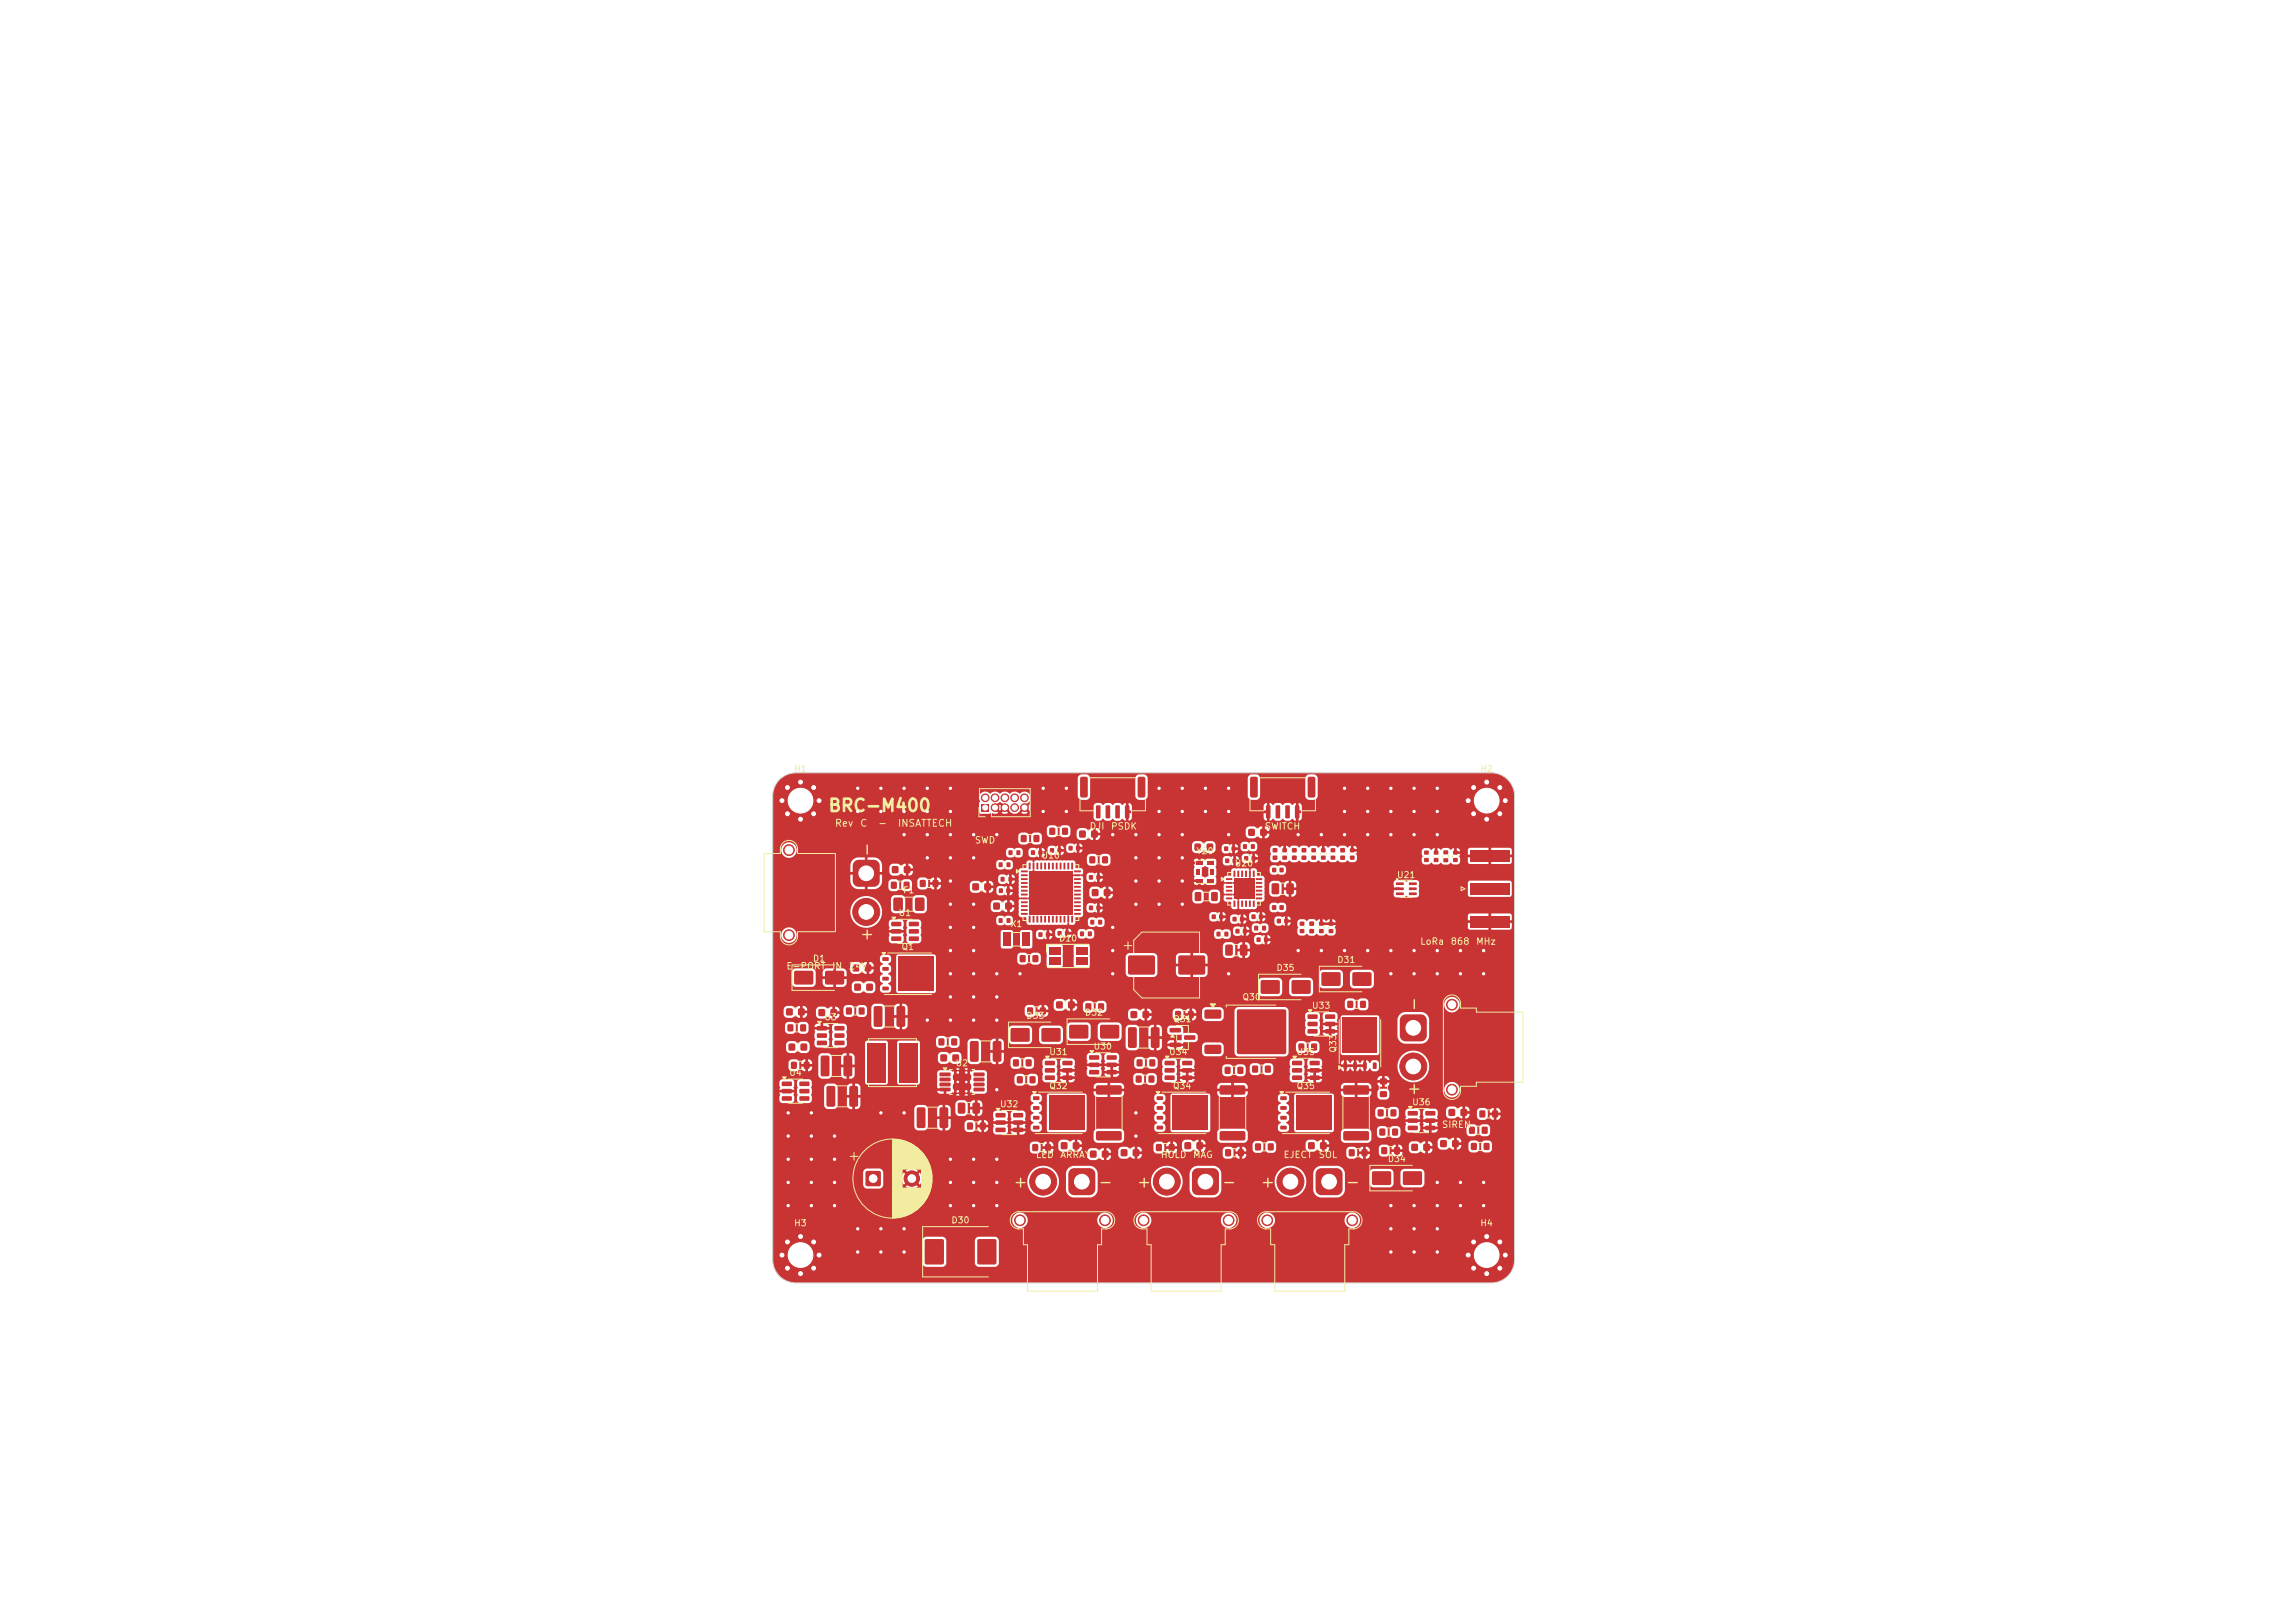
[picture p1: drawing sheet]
<svg xmlns="http://www.w3.org/2000/svg" width="297mm" height="210mm" viewBox="0 0 297 210" stroke-linecap="round" stroke-linejoin="round" font-family="sans-serif">
<defs><g id="words">
<text font-size="1.6" fill="#f2eda1" x="107.1" y="105.4">BRC-M400</text>
<g font-size="1.5" fill="#f2eda1">
<text x="113.2" y="111" transform="rotate(-90 113.2 111)">-</text>
<text x="113.2" y="122" transform="rotate(-90 113.2 122)">+</text>
<text x="184" y="131" transform="rotate(-90 184 131)">-</text>
<text x="184" y="142" transform="rotate(-90 184 142)">+</text>
<text x="131" y="154">+</text>
<text x="142" y="154">-</text>
<text x="147" y="154">+</text>
<text x="158" y="154">-</text>
<text x="163" y="154">+</text>
<text x="174" y="154">-</text>
</g>
<g font-size=".9" fill="#f2eda1">
<text x="108" y="107.2">Rev</text>
<text x="111.2" y="107.2">C</text>
<text x="113.6" y="107.2">-</text>
<text x="116.1" y="107.2">INSATTECH</text>
<text x="140.9" y="107.6">DJI</text>
<text x="143.7" y="107.6">PSDK</text>
<text x="163.6" y="107.6">SWITCH</text>
<text x="126.1" y="109.4">SWD</text>
<text x="101.7" y="125.7">E-PORT</text>
<text x="107.6" y="125.7">IN</text>
<text x="109.8" y="125.7">24V</text>
<text x="183.7" y="122.5">LoRa</text>
<text x="187.7" y="122.5">868</text>
<text x="190.9" y="122.5">MHz</text>
<text x="186.5" y="146.2">SIREN</text>
<text x="134" y="150.1">LED</text>
<text x="137.1" y="150.1">ARRAY</text>
<text x="150.1" y="150.1">HOLD</text>
<text x="154.3" y="150.1">MAG</text>
<text x="166" y="150.1">EJECT</text>
<text x="170.6" y="150.1">SOL</text>
</g>
<g font-size=".8" fill="#f2eda1">
<text x="102.7" y="100.1">H1</text>
<text x="191.5" y="100.1">H2</text>
<text x="134.7" y="111.3">U10</text>
<text x="154.8" y="110.7">Y20</text>
<text x="159.7" y="112.3">U20</text>
<text x="180.7" y="113.8">U21</text>
<text x="116.2" y="118.7">U1</text>
<text x="116.8" y="115.8">F1</text>
<text x="105.1" y="124.6">D1</text>
<text x="116.6" y="123.1">Q1</text>
<text x="130.7" y="120.2">X1</text>
<text x="137" y="122">D10</text>
<text x="165.1" y="125.8">D35</text>
<text x="173" y="124.8">D31</text>
<text x="140.3" y="131.6">D32</text>
<text x="160.7" y="129.6">Q30</text>
<text x="169.7" y="130.7">U33</text>
<text x="106.6" y="132.2">U3</text>
<text x="132.8" y="132">D33</text>
<text x="135.7" y="136.7">U31</text>
<text x="141.5" y="136">U30</text>
<text x="151.2" y="136.7">U34</text>
<text x="151.8" y="132.5">Q31</text>
<text x="167.7" y="136.7">U35</text>
<text x="173.1" y="136.3" transform="rotate(-90 173.1 136.3)">Q33</text>
<text x="102.1" y="139.4">U4</text>
<text x="123.6" y="138.2">U2</text>
<text x="129.3" y="143.5">U32</text>
<text x="135.7" y="141.1">Q32</text>
<text x="151.7" y="141.1">Q34</text>
<text x="167.7" y="141.1">Q35</text>
<text x="182.7" y="143.2">U36</text>
<text x="179.5" y="150.6">D34</text>
<text x="102.7" y="158.9">H3</text>
<text x="123.1" y="158.5">D30</text>
<text x="191.5" y="158.9">H4</text>
</g>
</g></defs>
<g fill="#c83434">
<path d="M162.3 119.8h.5v.6h-.5z"/>
<path d="M163.4 119.8h.4v.6h-.4z"/>
<path d="M164.6 114.3h.7l.2 .1v1.1l-.1 .2h-.6l-.2-.1-.1-1.1z"/>
<path d="M166.5 114.3h.7l.2 .1v1.1l-.1 .2h-.6l-.2-.1-.1-1.1z"/>
<path d="M113.1 130.3l.9-.1 .2 .1v2.3l-.1 .3h-.8l-.2-.2v-2.3z"/>
<path d="M116.1 130.3l.8-.1 .2 .1 .1 2.3-.2 .3h-.7l-.3-.2v-2.3z"/>
<path d="M141.3 115.1l.2-.1 .6 .1 .1 .2-.1 .6-.1 .1-.7-.1v-.1z"/>
<path d="M142.9 115.1l.1-.1 .7 .1v.2v.6l-.2 .1-.6-.1-.1-.1z"/>
<path d="M128.9 144h1.2v.2v.3l-.1 .1h-1.1l-.1-.1z"/>
<path d="M128.9 145h1.2v.1v.4l-.1 .1-1.1-.1-.1-.1z"/>
<path d="M128.9 145.9h1.2v.2v.3l-.1 .1h-1.1l-.1-.1z"/>
<path d="M131.1 145.9h1.2l.1 .2v.3l-.1 .1h-1.1l-.1-.1z"/>
<path d="M131.1 145h1.2l.1 .1v.4l-.1 .1-1.1-.1-.1-.1z"/>
<path d="M131.1 144h1.2l.1 .2v.3l-.1 .1h-1.1l-.1-.1z"/>
<path d="M165.7 141.9h.7l.1 .4h-.1h-.6l-.1-.1z"/>
<path d="M165.7 143.2l.7-.1 .1 .4-.1 .1h-.6l-.1-.1z"/>
<path d="M165.7 144.4h.7l.1 .4-.1 .1h-.6l-.1-.1z"/>
<path d="M165.7 145.7h.7l.1 .4-.1 .1-.6-.1-.1-.1z"/>
<path d="M167.8 141.8h4.5v4.4h-4.5z"/>
<path d="M158.4 109.5h.5v.6h-.5z"/>
<path d="M159.4 109.5h.5v.6h-.5z"/>
<path d="M139.8 120.6h.5v.5h-.5z"/>
<path d="M140.8 120.6h.5v.5h-.5z"/>
<path d="M110.4 124.8h.1h.7v.2v.7h-.2h-.6l-.1-.2z"/>
<path d="M111.9 124.8h.2h.6l.1 .2-.1 .7h-.2h-.6v-.2z"/>
</g>
<g fill="#c83434" stroke="#c83434" stroke-width=".13">
<circle cx="101.2" cy="162.4" r=".4"/>
<circle cx="101.9" cy="160.7" r=".4"/>
<circle cx="101.9" cy="164.1" r=".4"/>
<circle cx="103.6" cy="160" r=".4"/>
<circle cx="103.6" cy="162.4" r="3.2"/>
<circle cx="103.6" cy="164.8" r=".4"/>
<circle cx="105.3" cy="160.7" r=".4"/>
<circle cx="105.3" cy="164.1" r=".4"/>
<circle cx="106" cy="162.4" r=".4"/>
</g>
<g fill="#c83434">
<path d="M167.6 104.2h.4l.2 .1v1.5l-.1 .1h-.4l-.1-.1z"/>
<path d="M166.4 104.2h.4l.1 .1v1.5l-.1 .1h-.3l-.2-.1z"/>
<path d="M165.1 104.2h.4l.2 .1v1.5l-.1 .1h-.4l-.1-.1z"/>
<path d="M163.9 104.2h.4l.1 .1v1.5l-.1 .1h-.3l-.2-.1z"/>
<path d="M169.3 100.6l.7-.1 .2 .2v2.3l-.1 .2h-.6l-.3-.2v-2.2z"/>
<path d="M161.8 100.6l.7-.1 .3 .2v2.3l-.2 .2h-.6l-.2-.2v-2.2z"/>
<path d="M101.9 132.6h.7v.8h-.7z"/>
<path d="M103.6 132.6h.7v.8h-.7z"/>
<path d="M115.5 112.1h.1h.6l.1 .2-.1 .6-.1 .1-.6-.1-.1-.1z"/>
<path d="M117 112.1h.2h.6v.2v.6l-.2 .1-.6-.1-.1-.1z"/>
<path d="M174.7 110.7h.6v.5h-.6z"/>
<path d="M174.7 109.8h.6v.5h-.6z"/>
<path d="M133 130.4h.7v.8h-.7z"/>
<path d="M134.6 130.4h.7v.8h-.7z"/>
<path d="M171.1 125.9l.1-.1h2l.2 .1 .1 .1-.1 1.5-.2 .1h-2l-.1-.1-.1-.2z"/>
<path d="M175.1 125.9l.1-.1h2l.2 .1 .1 .1-.1 1.5-.2 .1h-2l-.1-.1-.1-.2z"/>
</g>
<g fill="#c83434" stroke="#c83434" stroke-width=".13">
<circle cx="190" cy="162.4" r=".4"/>
<circle cx="190.7" cy="160.7" r=".4"/>
<circle cx="190.7" cy="164.1" r=".4"/>
<circle cx="192.4" cy="160" r=".4"/>
<circle cx="192.4" cy="162.4" r="3.2"/>
<circle cx="192.4" cy="164.8" r=".4"/>
<circle cx="194.1" cy="160.7" r=".4"/>
<circle cx="194.1" cy="164.1" r=".4"/>
<circle cx="194.8" cy="162.4" r=".4"/>
</g>
<g fill="#c83434">
<path d="M138.4 132.7l.2-.1h2l.2 .1 .1 .1-.1 1.5-.2 .1h-2l-.2-.1v-.2z"/>
<path d="M142.4 132.7l.2-.1h2l.2 .1 .1 .1-.1 1.5-.2 .1h-2l-.2-.1v-.2z"/>
<path d="M105.7 132.8h1.2l.1 .1v.4l-.1 .1-1.1-.1-.1-.1z"/>
<path d="M105.7 133.7h1.2l.1 .2v.3l-.1 .1h-1.1l-.1-.1z"/>
<path d="M105.7 134.7h1.2l.1 .1v.4l-.1 .1-1.1-.1-.1-.1z"/>
<path d="M108 134.7h1.2l.1 .1v.4l-.2 .1-1-.1-.1-.1z"/>
<path d="M108 133.7h1.2l.1 .2v.3l-.2 .1h-1l-.1-.1z"/>
<path d="M108 132.8h1.2l.1 .1v.4l-.2 .1-1-.1-.1-.1z"/>
<path d="M169.7 110.7h.6v.5h-.6z"/>
<path d="M169.7 109.8h.6v.5h-.6z"/>
<path d="M168.2 120.2h.6v.5h-.6z"/>
<path d="M168.2 119.3h.6v.5h-.6z"/>
<path d="M167.2 110.7h.6v.5h-.6z"/>
<path d="M167.2 109.8h.6v.5h-.6z"/>
<path d="M141.1 148.9h.2h.6v.2v.6l-.2 .1-.6-.1-.1-.1z"/>
<path d="M142.6 148.9h.2h.6l.1 .2-.1 .6-.1 .1-.7-.1v-.1z"/>
<path d="M178.8 148.5h.7v.8h-.7z"/>
<path d="M180.4 148.5h.7v.8h-.7z"/>
</g>
<g fill="#c83434" stroke="#c83434" stroke-width=".13">
<circle cx="143" cy="157.9" r=".7"/>
<circle cx="132" cy="157.9" r=".7"/>
</g>
<path d="M138.5 151.3l.5-.1h2h.3l.3 .2 .1 .5v2v.3l-.2 .3-.5 .2h-2l-.3-.1-.3-.2-.2-.5v-2l.1-.3z" fill="#c83434"/>
<circle cx="135" cy="152.9" r="1.75" fill="#c83434" stroke="#c83434" stroke-width=".13"/>
<g fill="#c83434">
<path d="M135.8 107.1h.7v.9h-.7z"/>
<path d="M137.5 107.1h.7v.9h-.7z"/>
<path d="M162 118.4h.5v.5h-.5z"/>
<path d="M162.9 118.4h.5v.5h-.5z"/>
<path d="M190.3 114.3h5v1.5h-5z"/>
<path d="M190.3 110h5v1.5h-5z"/>
<path d="M190.3 118.5h5v1.5h-5z"/>
<path d="M180.7 114.2h.9l.1 .3h-1z"/>
<path d="M180.7 114.9l.9-.1 .1 .3-1 .1z"/>
<path d="M180.7 115.5h.9l.1 .3h-1z"/>
<path d="M182.4 115.5h.9v.3h-.9z"/>
<path d="M182.4 114.9l.9-.1v.3l-.9 .1z"/>
<path d="M182.4 114.2h.9v.3h-.9z"/>
<path d="M135.7 122.5h1.5v1h-1.5z"/>
<path d="M135.7 123.9h1.5v1h-1.5z"/>
<path d="M139.2 123.9h1.5v1h-1.5z"/>
<path d="M139.2 122.5h1.5v1h-1.5z"/>
<path d="M133.4 110h.5v.6h-.5z"/>
<path d="M134.4 110h.5v.6h-.5z"/>
<path d="M161 110.8h.5v.5h-.5z"/>
<path d="M162 110.8h.5v.5h-.5z"/>
<path d="M171 110.7h.5v.5h-.5z"/>
<path d="M171 109.8h.5v.5h-.5z"/>
<path d="M102.1 135.1l.2-.1 .6 .1v.1v.7l-.2 .1-.6-.1-.1-.2z"/>
<path d="M103.6 135.1l.2-.1 .6 .1 .1 .1-.1 .7-.1 .1-.7-.1v-.2z"/>
<path d="M158.7 113.6h.7l.1 .2-.8 .1z"/>
<path d="M158.7 114.1h.7l.1 .2-.8 .1z"/>
<path d="M158.7 114.6h.7l.1 .2-.8 .1z"/>
<path d="M158.7 115.1h.7l.1 .2-.8 .1z"/>
<path d="M158.7 115.6h.7l.1 .2-.8 .1z"/>
<path d="M158.7 116.1h.7l.1 .2-.8 .1z"/>
<path d="M159.6 116.5l.3 .1-.1 .7h-.2z"/>
<path d="M160.1 116.5l.3 .1-.1 .7h-.2z"/>
<path d="M160.6 116.5l.3 .1-.1 .7h-.2z"/>
<path d="M161.1 116.5l.3 .1-.1 .7h-.2z"/>
<path d="M161.6 116.5l.3 .1-.1 .7h-.2z"/>
<path d="M162.1 116.5l.3 .1-.1 .7h-.2z"/>
<path d="M162.5 116.1h.8v.2l-.7 .1z"/>
<path d="M162.5 115.6h.8v.2l-.7 .1z"/>
<path d="M162.5 115.1h.8v.2l-.7 .1z"/>
<path d="M162.5 114.6h.8v.2l-.7 .1z"/>
<path d="M162.5 114.1h.8v.2l-.7 .1z"/>
<path d="M162.5 113.6h.8v.2l-.7 .1z"/>
<path d="M162.1 112.7h.3l-.1 .8-.2-.1z"/>
<path d="M161.6 112.7h.3l-.1 .8-.2-.1z"/>
<path d="M161.1 112.7h.3l-.1 .8-.2-.1z"/>
<path d="M160.6 112.7h.3l-.1 .8-.2-.1z"/>
<path d="M160.1 112.7h.3l-.1 .8-.2-.1z"/>
<path d="M159.6 112.7h.3l-.1 .8-.2-.1z"/>
<path d="M159.7 113.7h2.6v2.6h-2.6z"/>
<path d="M136.9 120.5h.5v.5h-.5z"/>
<path d="M137.8 120.5h.5v.5h-.5z"/>
<path d="M129.3 115h.5v.5h-.5z"/>
<path d="M130.2 115h.5v.5h-.5z"/>
<path d="M188.1 111h.5v.5h-.5z"/>
<path d="M188.1 110.1h.5v.5h-.5z"/>
<path d="M102.4 137.4h.7v.9h-.7z"/>
<path d="M104.1 137.4h.6v.9h-.6z"/>
<path d="M185.6 111h.5v.5h-.5z"/>
<path d="M185.6 110.1h.5v.5h-.5z"/>
<path d="M161.6 107.3l.1-.1 .6 .1 .1 .2-.1 .6-.1 .1-.6-.1-.1-.1z"/>
<path d="M163.1 107.3l.2-.1 .6 .1 .1 .2-.1 .6-.2 .1-.6-.1v-.1z"/>
<path d="M178.3 143.6h.7v.8h-.7z"/>
<path d="M180 143.6h.7v.8h-.7z"/>
</g>
<g fill="#c83434" stroke="#c83434" stroke-width=".13">
<circle cx="190" cy="103.6" r=".4"/>
<circle cx="190.7" cy="101.9" r=".4"/>
<circle cx="190.7" cy="105.3" r=".4"/>
<circle cx="192.4" cy="101.2" r=".4"/>
<circle cx="192.4" cy="103.6" r="3.2"/>
<circle cx="192.4" cy="106" r=".4"/>
<circle cx="194.1" cy="101.9" r=".4"/>
<circle cx="194.1" cy="105.3" r=".4"/>
<circle cx="194.8" cy="103.6" r=".4"/>
</g>
<g fill="#c83434">
<path d="M121.5 134.4h.7v.8h-.7z"/>
<path d="M123.1 134.4h.7v.8h-.7z"/>
<path d="M121.6 138.8h1.3l.1 .4-.1 .1h-1.2l-.1-.1z"/>
<path d="M121.6 139.5l1.3-.1 .1 .4-.1 .1h-1.2l-.1-.1z"/>
<path d="M121.6 140.1h1.3l.1 .4-.1 .1h-1.2l-.1-.1z"/>
<path d="M121.6 140.8l1.3-.1 .1 .4-.1 .1h-1.2l-.1-.1z"/>
<path d="M126 140.8l1.3-.1 .1 .4-.1 .1h-1.2l-.1-.1z"/>
<path d="M126 140.1h1.3l.1 .4-.1 .1h-1.2l-.1-.1z"/>
<path d="M126 139.5l1.3-.1 .1 .4-.1 .1h-1.2l-.1-.1z"/>
<path d="M126 138.8h1.3l.1 .4-.1 .1h-1.2l-.1-.1z"/>
</g>
<g fill="#c83434" stroke="#c83434" stroke-width=".13">
<circle cx="123.9" cy="138.8" r=".25"/>
<circle cx="123.9" cy="140" r=".25"/>
<circle cx="123.9" cy="141.2" r=".25"/>
</g>
<path d="M123.5 138.5h2v3h-2z" fill="#c83434"/>
<g fill="#c83434" stroke="#c83434" stroke-width=".13">
<circle cx="125.1" cy="138.8" r=".25"/>
<circle cx="125.1" cy="140" r=".25"/>
<circle cx="125.1" cy="141.2" r=".25"/>
</g>
<g fill="#c83434">
<path d="M162.1 137.9h.7v.9h-.7z"/>
<path d="M163.7 137.9h.7v.9h-.7z"/>
<path d="M101.8 130.5h.1h.6l.1 .2-.1 .6-.1 .1-.6-.1-.1-.1z"/>
<path d="M103.3 130.5h.2h.6l.1 .2-.1 .6-.2 .1-.6-.1v-.1z"/>
<path d="M132.3 120.6h1v1.8h-1z"/>
<path d="M129.8 120.6h1v1.8h-1z"/>
<path d="M101.2 140l1.2-.1 .1 .2v.3l-.2 .1h-1l-.1-.1z"/>
<path d="M101.2 140.9h1.2l.1 .1v.4l-.2 .1h-1l-.1-.2z"/>
<path d="M101.2 141.9l1.2-.1 .1 .2v.3l-.2 .1h-1l-.1-.1z"/>
<path d="M103.5 141.9l1.2-.1 .1 .2v.3l-.2 .1h-1.1l-.1-.1z"/>
<path d="M103.5 140.9h1.2l.1 .1v.4l-.2 .1h-1.1l-.1-.2z"/>
<path d="M103.5 140l1.2-.1 .1 .2v.3l-.2 .1h-1.1l-.1-.1z"/>
<path d="M154.8 111.4h.8v.5h-.8z"/>
<path d="M154.8 112.5h.4v.7h-.4z"/>
<path d="M154.8 113.7h.8v.5h-.8z"/>
<path d="M156.3 113.7h.8v.5h-.8z"/>
<path d="M156.7 112.5h.4v.7h-.4z"/>
<path d="M156.3 111.4h.8v.5h-.8z"/>
<path d="M182.7 148h.1h.7v.2v.7h-.2h-.6l-.1-.2z"/>
<path d="M184.2 148h.2h.6l.1 .2-.1 .7h-.2h-.6v-.2z"/>
<path d="M141.1 119h.5v.6h-.5z"/>
<path d="M142.1 119h.5v.6h-.5z"/>
<path d="M140.9 117.2h.5v.5h-.5z"/>
<path d="M141.9 117.2h.5v.5h-.5z"/>
<path d="M158.6 111.1h.5v.5h-.5z"/>
<path d="M159.5 111.1h.5v.5h-.5z"/>
<path d="M162.5 148h.6v.8h-.6z"/>
<path d="M164.1 148h.7v.8h-.7z"/>
<path d="M186.4 147.6l.2-.1 .6 .1 .1 .1-.1 .7-.2 .1-.6-.1v-.2z"/>
<path d="M188 147.6l.1-.1 .6 .1 .1 .1-.1 .7-.1 .1-.6-.1-.1-.2z"/>
<path d="M110.6 127.3h.2h.6v.2v.6l-.2 .1-.6-.1-.1-.1z"/>
<path d="M112.1 127.3h.2h.6l.1 .2-.1 .6-.1 .1-.7-.1v-.1z"/>
<path d="M157.5 120.6h.4v.5h-.4z"/>
<path d="M158.5 120.6h.4v.5h-.4z"/>
<path d="M125.2 145.3h.7v.8h-.7z"/>
<path d="M126.8 145.3h.7v.8h-.7z"/>
<path d="M121.7 136.5l.2-.1 .6 .1 .1 .1-.1 .7-.2 .1-.6-.1v-.2z"/>
<path d="M123.3 136.5l.1-.1 .7 .1v.1v.7l-.2 .1-.6-.1-.1-.2z"/>
<path d="M130.5 110.1h.5v.5h-.5z"/>
<path d="M131.6 110.1h.4v.5h-.4z"/>
<path d="M155.9 130.7l.2-.1h1.8l.2 .3-.1 .8-.2 .1h-1.8l-.1-.2z"/>
<path d="M160.1 130.7l.2-.1h5.9l.2 .1 .1 .2v5.3l-.1 .1-.2 .1h-5.9l-.2-.1v-.1v-5.3z"/>
<path d="M155.9 135.3l.2-.1h1.8l.2 .2-.1 .8-.2 .2h-1.8l-.1-.3z"/>
<path d="M114.2 123.9h.7l.1 .4h-.1h-.6l-.1-.1z"/>
<path d="M114.2 125.2l.7-.1 .1 .4-.1 .1h-.6l-.1-.1z"/>
<path d="M114.2 126.4h.7l.1 .4-.1 .1h-.6l-.1-.1z"/>
<path d="M114.2 127.7h.7l.1 .4-.1 .1-.6-.1-.1-.1z"/>
<path d="M116.3 123.8h4.5v4.4h-4.5z"/>
<path d="M102.8 125.7l.2-.1h2l.2 .1 .1 .2-.1 1.4-.2 .1h-2l-.2-.1v-.1z"/>
<path d="M106.8 125.7l.2-.1h2l.2 .1 .1 .2-.1 1.4-.2 .1h-2l-.2-.1v-.1z"/>
<path d="M134.4 120.7h.5v.5h-.5z"/>
<path d="M135.4 120.7h.4v.5h-.4z"/>
<path d="M115.4 119.3h1.2v.1v.4l-.1 .1h-1.1l-.1-.2z"/>
<path d="M115.4 120.3l1.2-.1v.2v.3l-.1 .1h-1.1l-.1-.1z"/>
<path d="M115.4 121.2h1.2v.1v.4l-.1 .1h-1.1l-.1-.2z"/>
<path d="M117.6 121.2h1.2l.1 .1v.4l-.1 .1h-1.1l-.1-.2z"/>
<path d="M117.6 120.3l1.2-.1 .1 .2v.3l-.1 .1h-1.1l-.1-.1z"/>
<path d="M117.6 119.3h1.2l.1 .1v.4l-.1 .1h-1.1l-.1-.2z"/>
<path d="M146 123.7l.2-.1h3l.2 .1 .1 .2v2l-.1 .1-.2 .1h-3l-.2-.1v-.1v-2z"/>
<path d="M152.5 123.7l.2-.1h3l.2 .1 .1 .2v2l-.1 .1-.2 .1h-3l-.2-.1v-.1v-2z"/>
<path d="M109.5 130.4h.7v.8h-.7z"/>
<path d="M111.2 130.4h.6v.8h-.6z"/>
<path d="M152.1 130.9h.7v.8h-.7z"/>
<path d="M153.8 130.9h.6v.8h-.6z"/>
<path d="M153.3 147.8h.2h.6l.1 .2-.1 .7h-.2h-.6v-.2z"/>
<path d="M154.9 147.8h.1h.6l.1 .2-.1 .7h-.1h-.6l-.1-.2z"/>
<path d="M182.2 143.8h1.2l.1 .1v.4l-.2 .1-1-.1-.1-.1z"/>
<path d="M182.2 144.7h1.2l.1 .2v.3l-.2 .1h-1l-.1-.1z"/>
<path d="M182.2 145.7h1.2l.1 .1v.4l-.2 .1-1-.1-.1-.1z"/>
<path d="M184.5 145.7h1.2l.1 .1v.4l-.2 .1-1.1-.1-.1-.1z"/>
<path d="M184.5 144.7h1.2l.1 .2v.3l-.2 .1h-1.1l-.1-.1z"/>
<path d="M184.5 143.8h1.2l.1 .1v.4l-.2 .1-1.1-.1-.1-.1z"/>
<path d="M187.5 143.5h.2h.6v.2v.7h-.2h-.6l-.1-.2z"/>
<path d="M189 143.5h.2h.6l.1 .2-.1 .7h-.1h-.7v-.2z"/>
<path d="M158.6 122.3l.7-.1 .2 .2v1l-.1 .2-.6 .1-.2-.2-.1-1z"/>
<path d="M160.5 122.3l.7-.1 .2 .2v1l-.1 .2-.6 .1-.2-.2-.1-1z"/>
<path d="M136.7 129.6h.2h.6l.1 .2-.1 .6-.2 .1-.6-.1v-.1z"/>
<path d="M138.3 129.6h.1h.6l.1 .2-.1 .6-.1 .1-.6-.1-.1-.1z"/>
<path d="M184.3 111h.6v.5h-.6z"/>
<path d="M184.3 110.1h.6v.5h-.6z"/>
<path d="M138.3 109.5h.5v.5h-.5z"/>
<path d="M139.3 109.5h.4v.5h-.4z"/>
<path d="M139.7 107.5l.2-.1 .6 .1v.2v.6l-.2 .1-.6-.1-.1-.1z"/>
<path d="M141.2 107.5l.2-.1 .6 .1 .1 .2-.1 .6-.1 .1-.7-.1v-.1z"/>
<path d="M106 130.6l.1-.1 .6 .1 .1 .2-.1 .6-.1 .1-.6-.1-.1-.1z"/>
<path d="M107.5 130.6l.2-.1 .6 .1v.2v.6l-.2 .1-.6-.1-.1-.1z"/>
<path d="M173.9 137.5h.3l.1 .1v.6v.1l-.4-.1z"/>
<path d="M175.2 137.5h.3l.1 .1v.6l-.1 .1-.4-.1z"/>
<path d="M176.4 137.5h.4l.1 .1v.6l-.1 .1-.4-.1z"/>
<path d="M177.7 137.5h.3l.1 .1 .1 .6-.1 .1-.4-.1z"/>
<path d="M173.8 131.7h4.4v4.5h-4.4z"/>
<path d="M177.6 151.6l.2-.1h2l.2 .1v.2v1.5h-.2h-2h-.2l-.1-.2z"/>
<path d="M181.6 151.6l.2-.1h2l.2 .1v.2v1.5h-.2h-2h-.2l-.1-.2z"/>
</g>
<g fill="#c83434" stroke="#c83434" stroke-width=".13">
<circle cx="159" cy="157.9" r=".7"/>
<circle cx="148" cy="157.9" r=".7"/>
</g>
<path d="M154.4 151.4l.3-.2h.3h2l.5 .1 .2 .3 .1 .3v2l-.2 .5-.3 .2-.3 .1h-2l-.5-.2-.2-.3v-.3v-2z" fill="#c83434"/>
<circle cx="151" cy="152.9" r="1.75" fill="#c83434" stroke="#c83434" stroke-width=".13"/>
<g fill="#c83434">
<path d="M130.8 133.1l.2-.1h2l.2 .1 .1 .2-.1 1.4-.2 .1h-2l-.2-.1v-.1z"/>
<path d="M134.8 133.1l.2-.1h2l.2 .1 .1 .2-.1 1.4-.2 .1h-2l-.2-.1v-.1z"/>
<path d="M119.1 113.9h.7v.8h-.7z"/>
<path d="M120.7 113.9h.7v.8h-.7z"/>
<path d="M178.5 146.1h.7v.8h-.7z"/>
<path d="M180.2 146.1h.7v.8h-.7z"/>
<path d="M140.9 113.3h.5v.5h-.5z"/>
<path d="M141.9 113.3h.5v.5h-.5z"/>
<path d="M140.5 129.9h.7v.8h-.7z"/>
<path d="M142.2 129.9h.6v.8h-.6z"/>
<path d="M174.4 129.5h.7v.9h-.7z"/>
<path d="M176 129.5h.7v.9h-.7z"/>
<path d="M158.5 138.1h.7v.8h-.7z"/>
<path d="M160.2 138.1h.7v.8h-.7z"/>
<path d="M190.1 145.8h.7v.9h-.7z"/>
<path d="M191.8 145.8h.7v.9h-.7z"/>
<path d="M133.6 148.1h.7v.8h-.7z"/>
<path d="M135.3 148.1h.7v.8h-.7z"/>
<path d="M112.1 151.6l.1-.1h1.5l.2 .1 .1 .2v1.5l-.1 .1-.2 .1h-1.5l-.1-.1-.1-.1v-1.5z"/>
</g>
<circle cx="118" cy="152.5" r="1" fill="#c83434" stroke="#c83434" stroke-width=".13"/>
<g fill="#c83434">
<path d="M160.9 109.3h.4v.5h-.4z"/>
<path d="M161.9 109.3h.5v.5h-.5z"/>
<path d="M141.9 146.4h.2h2.9l.2 .2v.8l-.3 .2h-2.9l-.2-.3z"/>
<path d="M141.9 140.5l.2-.1h2.9l.2 .3v.8l-.3 .2-2.9-.1-.2-.2z"/>
<path d="M146 133l.9-.1 .2 .2v2.3l-.1 .2h-.8l-.2-.2v-2.2z"/>
<path d="M149 133l.8-.1 .3 .2v2.3l-.2 .2h-.7l-.3-.2v-2.2z"/>
<path d="M127 104h1v1h-1z"/>
</g>
<g fill="#c83434" stroke="#c83434" stroke-width=".13">
<circle cx="127.5" cy="103.2" r=".5"/>
<circle cx="128.8" cy="104.5" r=".5"/>
<circle cx="128.8" cy="103.2" r=".5"/>
<circle cx="130" cy="104.5" r=".5"/>
<circle cx="130" cy="103.2" r=".5"/>
<circle cx="131.3" cy="104.5" r=".5"/>
<circle cx="131.3" cy="103.2" r=".5"/>
<circle cx="132.6" cy="104.5" r=".5"/>
<circle cx="132.6" cy="103.2" r=".5"/>
</g>
<g fill="#c83434">
<path d="M135.2 137.3h1.2l.1 .1v.4l-.1 .1-1.1-.1-.1-.1z"/>
<path d="M135.2 138.2h1.2l.1 .2v.3l-.1 .1h-1.1l-.1-.1z"/>
<path d="M135.2 139.2h1.2l.1 .1v.4l-.1 .1-1.1-.1-.1-.1z"/>
<path d="M137.5 139.2h1.2l.1 .1v.4l-.2 .1-1-.1-.1-.1z"/>
<path d="M137.5 138.2h1.2l.1 .2v.3l-.2 .1h-1l-.1-.1z"/>
<path d="M137.5 137.3h1.2l.1 .1v.4l-.2 .1-1-.1-.1-.1z"/>
<path d="M145.1 148.7h.1h.7v.2v.7h-.2h-.6l-.1-.2z"/>
<path d="M146.6 148.7h.2h.6l.1 .2-.1 .7h-.2h-.6v-.2z"/>
<path d="M146.4 130.9l.1-.1 .6 .1 .1 .1-.1 .7-.1 .1-.6-.1-.1-.2z"/>
<path d="M147.9 130.9l.2-.1 .6 .1v.1v.7l-.2 .1-.6-.1-.1-.2z"/>
<path d="M164.6 117.1h.5v.6h-.5z"/>
<path d="M165.6 117.1h.5v.6h-.5z"/>
<path d="M149.7 141.9h.7l.1 .4h-.1h-.6l-.1-.1z"/>
<path d="M149.7 143.2l.7-.1 .1 .4-.1 .1h-.6l-.1-.1z"/>
<path d="M149.7 144.4h.7l.1 .4-.1 .1h-.6l-.1-.1z"/>
<path d="M149.7 145.7h.7l.1 .4-.1 .1-.6-.1-.1-.1z"/>
<path d="M151.8 141.8h4.5v4.4h-4.5z"/>
<path d="M118.7 143.3h.8l.3 .1v2.3l-.2 .3h-.7l-.3-.2v-2.3z"/>
<path d="M121.6 143.3h.9l.2 .1v2.3l-.1 .3h-.8l-.2-.2v-2.3z"/>
<path d="M131.6 139.3h.7v.8h-.7z"/>
<path d="M133.3 139.3h.7v.8h-.7z"/>
<path d="M129.3 118.8h.4v.6h-.4z"/>
<path d="M130.3 118.8h.4v.6h-.4z"/>
<path d="M131.1 137.1h.7v.8h-.7z"/>
<path d="M132.8 137.1h.7v.8h-.7z"/>
<path d="M159.9 120.2h.5v.6h-.5z"/>
<path d="M160.9 120.2h.4v.6h-.4z"/>
<path d="M119.7 160.4l.2-.1h2l.2 .1 .1 .2v2.8l-.1 .2h-.2h-2h-.2v-.2v-2.8z"/>
<path d="M126.5 160.4l.2-.1h2l.2 .1 .1 .2v2.8l-.1 .2h-.2h-2h-.2v-.2v-2.8z"/>
<path d="M112.2 135h2.4v5.1h-2.4z"/>
<path d="M116.4 135h2.3v5.1h-2.3z"/>
<path d="M156.8 118.4h.5v.5h-.5z"/>
<path d="M157.8 118.4h.5v.5h-.5z"/>
</g>
<g fill="#c83434" stroke="#c83434" stroke-width=".13">
<circle cx="102.1" cy="121" r=".7"/>
<circle cx="102.1" cy="110" r=".7"/>
</g>
<path d="M110.6 111.4l.5-.1h2h.3l.3 .2 .2 .5v2l-.1 .3-.2 .3-.5 .2h-2l-.3-.1-.3-.2-.1-.5v-2v-.3z" fill="#c83434"/>
<circle cx="112.1" cy="118" r="1.75" fill="#c83434" stroke="#c83434" stroke-width=".13"/>
<g fill="#c83434">
<path d="M115.3 114.1h.7v.9h-.7z"/>
<path d="M117 114.1h.7v.9h-.7z"/>
<path d="M173.5 110.7h.5v.5h-.5z"/>
<path d="M173.5 109.8h.5v.5h-.5z"/>
<path d="M141 136.6l1.2-.1 .1 .2-.1 .3-.1 .1h-1.1l-.1-.1z"/>
<path d="M141 137.5h1.2l.1 .1-.1 .4-.1 .1h-1.1l-.1-.2z"/>
<path d="M141 138.5l1.2-.1 .1 .2-.1 .3-.1 .1h-1.1l-.1-.1z"/>
<path d="M143.3 138.5l1.1-.1 .1 .2v.3l-.1 .1h-1.1l-.1-.1z"/>
<path d="M143.3 137.5h1.1l.1 .1v.4l-.1 .1h-1.1l-.1-.2z"/>
<path d="M143.3 136.6l1.1-.1 .1 .2v.3l-.1 .1h-1.1l-.1-.1z"/>
<path d="M125.6 134.8l.8-.1 .2 .2 .1 2.2-.2 .3h-.7l-.3-.2v-2.3z"/>
<path d="M128.5 134.8l.9-.1 .2 .2v2.2l-.1 .3h-.8l-.2-.2v-2.3z"/>
<path d="M169.3 147.8h.2h.6l.1 .2-.1 .7h-.2h-.6v-.2z"/>
<path d="M170.9 147.8h.1h.6l.1 .2-.1 .7h-.1h-.6l-.1-.2z"/>
<path d="M125.9 114.3h.1h.6l.1 .2-.1 .7h-.1h-.6l-.1-.2z"/>
<path d="M127.4 114.3h.2h.6l.1 .2-.1 .7h-.2h-.6v-.2z"/>
<path d="M164.7 110.7h.6v.5h-.6z"/>
<path d="M164.7 109.8h.6v.5h-.6z"/>
<path d="M168.1 135.1h.6v.8h-.6z"/>
<path d="M169.7 135.1h.7v.8h-.7z"/>
<path d="M135.9 109.8h.5v.5h-.5z"/>
<path d="M136.9 109.8h.4v.5h-.4z"/>
<path d="M106.3 136.7l.8-.1 .2 .1v2.3l-.1 .3h-.8l-.2-.2v-2.3z"/>
<path d="M109.2 136.7l.8-.1 .3 .1v2.3l-.2 .3h-.7l-.2-.2-.1-2.3z"/>
<path d="M169.2 131.3h1.2l.1 .1v.4l-.1 .1-1.1-.1-.1-.1z"/>
<path d="M169.2 132.2h1.2l.1 .2v.3l-.1 .1h-1.1l-.1-.1z"/>
<path d="M169.2 133.2h1.2l.1 .1v.4l-.1 .1-1.1-.1-.1-.1z"/>
<path d="M171.5 133.2h1.2l.1 .1v.4l-.2 .1-1-.1-.1-.1z"/>
<path d="M171.5 132.2h1.2l.1 .2v.3l-.2 .1h-1l-.1-.1z"/>
<path d="M171.5 131.3h1.2l.1 .1v.4l-.2 .1-1-.1-.1-.1z"/>
<path d="M174.6 148.7h.7v.9h-.7z"/>
<path d="M176.2 148.7h.7v.9h-.7z"/>
<path d="M132.1 108.1h.7v.8h-.7z"/>
<path d="M133.8 108.1h.7v.8h-.7z"/>
</g>
<g fill="#c83434" stroke="#c83434" stroke-width=".13">
<circle cx="101.2" cy="103.6" r=".4"/>
<circle cx="101.9" cy="101.9" r=".4"/>
<circle cx="101.9" cy="105.3" r=".4"/>
<circle cx="103.6" cy="101.2" r=".4"/>
<circle cx="103.6" cy="103.6" r="3.2"/>
<circle cx="103.6" cy="106" r=".4"/>
<circle cx="105.3" cy="101.9" r=".4"/>
<circle cx="105.3" cy="105.3" r=".4"/>
<circle cx="106" cy="103.6" r=".4"/>
</g>
<g fill="#c83434">
<path d="M190.4 147.9h.7v.9h-.7z"/>
<path d="M192 147.9h.7v.9h-.7z"/>
<path d="M173.9 146.4h.2h2.9l.2 .2v.8l-.3 .2h-2.9l-.2-.3z"/>
<path d="M173.9 140.5l.2-.1h2.9l.2 .3v.8l-.3 .2-2.9-.1-.2-.2z"/>
<path d="M178.6 141.2h.8v.7h-.8z"/>
<path d="M178.6 139.6h.8v.7h-.8z"/>
<path d="M115.7 116.2l.9-.1 .2 .2 .1 1.3-.2 .3h-.8l-.3-.2v-1.3z"/>
<path d="M118.5 116.2l.9-.1 .2 .2 .1 1.3-.2 .3h-.8l-.3-.2v-1.3z"/>
</g>
<g fill="#c83434" stroke="#c83434" stroke-width=".13">
<circle cx="187.9" cy="130" r=".7"/>
<circle cx="187.9" cy="141" r=".7"/>
</g>
<path d="M181.3 131.5l.3-.2h.3h2l.5 .1 .2 .3v.3v2l-.1 .5-.3 .2-.3 .1h-2l-.5-.2-.2-.3-.1-.3v-2z" fill="#c83434"/>
<circle cx="182.9" cy="138" r="1.75" fill="#c83434" stroke="#c83434" stroke-width=".13"/>
<g fill="#c83434">
<path d="M191.5 143.7h.7v.9h-.7z"/>
<path d="M193.1 143.7h.7v.9h-.7z"/>
<path d="M129.5 113.5h.5v.5h-.5z"/>
<path d="M130.5 113.5h.5v.5h-.5z"/>
<path d="M162.6 121.3h.5v.6h-.5z"/>
<path d="M163.6 121.3h.5v.6h-.5z"/>
</g>
<g fill="#c83434" stroke="#c83434" stroke-width=".13">
<circle cx="175" cy="157.9" r=".7"/>
<circle cx="164" cy="157.9" r=".7"/>
</g>
<path d="M170.4 151.4l.3-.2h.3h2l.5 .1 .2 .3 .1 .3v2l-.2 .5-.3 .2-.3 .1h-2l-.5-.2-.2-.3v-.3v-2z" fill="#c83434"/>
<circle cx="167" cy="152.9" r="1.75" fill="#c83434" stroke="#c83434" stroke-width=".13"/>
<g fill="#c83434">
<path d="M172.2 110.7h.6v.5h-.6z"/>
<path d="M172.2 109.8h.6v.5h-.6z"/>
<path d="M166 110.7h.5v.5h-.5z"/>
<path d="M166 109.8h.5v.5h-.5z"/>
<path d="M168.5 110.7h.5v.5h-.5z"/>
<path d="M168.5 109.8h.5v.5h-.5z"/>
<path d="M132 123.6h.7v.9h-.7z"/>
<path d="M133.7 123.6h.6v.9h-.6z"/>
<path d="M154.6 109.2h.8v.8h-.8z"/>
<path d="M156.2 109.2h.7v.8h-.7z"/>
<path d="M128.6 116.8h.1h.6l.1 .2-.1 .7h-.1h-.6l-.1-.2z"/>
<path d="M130.1 116.8h.2h.6l.1 .2-.1 .7h-.2h-.6v-.2z"/>
<path d="M164.7 112.3h.4v.5h-.4z"/>
<path d="M165.6 112.3h.5v.5h-.5z"/>
<path d="M154.7 115.5l.6-.1 .2 .1v.9l-.2 .2h-.5l-.2-.1z"/>
<path d="M156.8 115.5l.6-.1 .2 .1v.9l-.1 .2h-.6l-.2-.1z"/>
<path d="M172 120.2h.5v.5h-.5z"/>
<path d="M172 119.3h.5v.5h-.5z"/>
<path d="M169.5 120.2h.5v.5h-.5z"/>
<path d="M169.5 119.3h.5v.5h-.5z"/>
<path d="M157.9 146.4h.2h2.9l.2 .2v.8l-.3 .2h-2.9l-.2-.3z"/>
<path d="M157.9 140.5l.2-.1h2.9l.2 .3v.8l-.3 .2-2.9-.1-.2-.2z"/>
<path d="M147 139.2h.7v.8h-.7z"/>
<path d="M148.7 139.2h.7v.8h-.7z"/>
<path d="M158.6 148.7h.7v.9h-.7z"/>
<path d="M160.2 148.7h.7v.9h-.7z"/>
<path d="M186.8 111.1h.6v.4h-.6z"/>
<path d="M186.8 110.1h.6v.4h-.6z"/>
<path d="M163.2 126.9l.2-.1h2l.2 .1v.2v1.4l-.2 .1h-2l-.2-.1-.1-.1z"/>
<path d="M167.2 126.9l.2-.1h2l.2 .1v.2v1.4l-.2 .1h-2l-.2-.1-.1-.1z"/>
<path d="M124 142.7h.7l.2 .1v1.1l-.1 .2h-.6l-.2-.1-.1-1.1z"/>
<path d="M125.9 142.7h.7l.2 .1v1.1l-.1 .2h-.6l-.2-.1-.1-1.1z"/>
<path d="M145.6 104.2h.4l.2 .1v1.5l-.1 .1h-.4l-.1-.1z"/>
<path d="M144.4 104.2h.4l.1 .1v1.5l-.1 .1h-.3l-.2-.1z"/>
<path d="M143.1 104.2h.4l.2 .1v1.5l-.1 .1h-.4l-.1-.1z"/>
<path d="M141.9 104.2h.4l.1 .1v1.5l-.1 .1h-.3l-.2-.1z"/>
<path d="M147.3 100.6l.7-.1 .2 .2v2.3l-.1 .2h-.6l-.3-.2v-2.2z"/>
<path d="M139.8 100.6l.7-.1 .3 .2v2.3l-.2 .2h-.6l-.2-.2v-2.2z"/>
<path d="M151.4 133h1.3l.1 .1v.4l-.1 .1h-1.3v-.2z"/>
<path d="M151.4 134.9h1.3l.1 .1v.4l-.1 .1h-1.3v-.2z"/>
<path d="M153.3 134h1.3l.1 .1v.4h-.1h-1.3l-.1-.1z"/>
<path d="M149.6 148.1h.7v.8h-.7z"/>
<path d="M151.3 148.1h.7v.8h-.7z"/>
<path d="M133.7 141.9h.7l.1 .4h-.1h-.6l-.1-.1z"/>
<path d="M133.7 143.2l.7-.1 .1 .4-.1 .1h-.6l-.1-.1z"/>
<path d="M133.7 144.4h.7l.1 .4-.1 .1h-.6l-.1-.1z"/>
<path d="M133.7 145.7h.7l.1 .4-.1 .1-.6-.1-.1-.1z"/>
<path d="M135.8 141.8h4.5v4.4h-4.5z"/>
<path d="M167.2 137.3h1.2l.1 .1v.4l-.1 .1-1.1-.1-.1-.1z"/>
<path d="M167.2 138.2h1.2l.1 .2v.3l-.1 .1h-1.1l-.1-.1z"/>
<path d="M167.2 139.2h1.2l.1 .1v.4l-.1 .1-1.1-.1-.1-.1z"/>
<path d="M169.5 139.2h1.2l.1 .1v.4l-.2 .1-1-.1-.1-.1z"/>
<path d="M169.5 138.2h1.2l.1 .2v.3l-.2 .1h-1l-.1-.1z"/>
<path d="M169.5 137.3h1.2l.1 .1v.4l-.2 .1-1-.1-.1-.1z"/>
<path d="M141 110.8h.7v.9h-.7z"/>
<path d="M142.7 110.8h.6v.9h-.6z"/>
<path d="M159.5 118.7h.5v.5h-.5z"/>
<path d="M160.5 118.7h.5v.5h-.5z"/>
<path d="M107 140.6l.8-.1 .3 .2v2.3l-.2 .2h-.7l-.2-.1-.1-2.3z"/>
<path d="M110 140.6l.8-.1 .2 .2v2.3l-.1 .2h-.8l-.2-.1v-2.3z"/>
<path d="M170.7 120.2h.6v.5h-.6z"/>
<path d="M170.7 119.3h.6v.5h-.6z"/>
<path d="M137.3 147.8h.2h.6l.1 .2-.1 .7h-.2h-.6v-.2z"/>
<path d="M138.9 147.8h.1h.6l.1 .2-.1 .7h-.1h-.6l-.1-.2z"/>
<path d="M132.1 112.6h.9v.2l-.8 .1z"/>
<path d="M132.1 113.1h.9v.2l-.8 .1z"/>
<path d="M132.1 113.6h.9v.2l-.8 .1z"/>
<path d="M132.1 114.1h.9v.2l-.8 .1z"/>
<path d="M132.1 114.6h.9v.2l-.8 .1z"/>
<path d="M132.1 115.1h.9v.2l-.8 .1z"/>
<path d="M132.1 115.6h.9v.2l-.8 .1z"/>
<path d="M132.1 116.1h.9v.2l-.8 .1z"/>
<path d="M132.1 116.6h.9v.2l-.8 .1z"/>
<path d="M132.1 117.1h.9v.2l-.8 .1z"/>
<path d="M132.1 117.6h.9v.2l-.8 .1z"/>
<path d="M132.1 118.1h.9v.2l-.8 .1z"/>
<path d="M133.1 118.5h.3l-.1 .9-.2-.1z"/>
<path d="M133.6 118.5h.3l-.1 .9-.2-.1z"/>
<path d="M134.1 118.5h.3l-.1 .9-.2-.1z"/>
<path d="M134.6 118.5h.3l-.1 .9-.2-.1z"/>
<path d="M135.1 118.5h.3l-.1 .9-.2-.1z"/>
<path d="M135.6 118.5h.3l-.1 .9-.2-.1z"/>
<path d="M136.1 118.5h.3l-.1 .9-.2-.1z"/>
<path d="M136.6 118.5h.3l-.1 .9-.2-.1z"/>
<path d="M137.1 118.5h.3l-.1 .9-.2-.1z"/>
<path d="M137.6 118.5h.3l-.1 .9-.2-.1z"/>
<path d="M138.1 118.5h.3l-.1 .9-.2-.1z"/>
<path d="M138.6 118.5h.3l-.1 .9-.2-.1z"/>
<path d="M139 118.1h.8l.1 .2-.9 .1z"/>
<path d="M139 117.6h.8l.1 .2-.9 .1z"/>
<path d="M139 117.1h.8l.1 .2-.9 .1z"/>
<path d="M139 116.6h.8l.1 .2-.9 .1z"/>
<path d="M139 116.1h.8l.1 .2-.9 .1z"/>
<path d="M139 115.6h.8l.1 .2-.9 .1z"/>
<path d="M139 115.1h.8l.1 .2-.9 .1z"/>
<path d="M139 114.6h.8l.1 .2-.9 .1z"/>
<path d="M139 114.1h.8l.1 .2-.9 .1z"/>
<path d="M139 113.6h.8l.1 .2-.9 .1z"/>
<path d="M139 113.1h.8l.1 .2-.9 .1z"/>
<path d="M139 112.6h.8l.1 .2-.9 .1z"/>
<path d="M138.6 111.6l.3 .1-.1 .8h-.2z"/>
<path d="M138.1 111.6l.3 .1-.1 .8h-.2z"/>
<path d="M137.6 111.6l.3 .1-.1 .8h-.2z"/>
<path d="M137.1 111.6l.3 .1-.1 .8h-.2z"/>
<path d="M136.6 111.6l.3 .1-.1 .8h-.2z"/>
<path d="M136.1 111.6l.3 .1-.1 .8h-.2z"/>
<path d="M135.6 111.6l.3 .1-.1 .8h-.2z"/>
<path d="M135.1 111.6l.3 .1-.1 .8h-.2z"/>
<path d="M134.6 111.6l.3 .1-.1 .8h-.2z"/>
<path d="M134.1 111.6l.3 .1-.1 .8h-.2z"/>
<path d="M133.6 111.6l.3 .1-.1 .8h-.2z"/>
<path d="M133.1 111.6l.3 .1-.1 .8h-.2z"/>
<path d="M133.2 112.7h5.6v5.6h-5.6z"/>
<path d="M165.3 118.9h.4v.5h-.4z"/>
<path d="M166.2 118.9h.5v.5h-.5z"/>
<path d="M129.3 111.6h.4v.6h-.4z"/>
<path d="M130.3 111.6h.4v.6h-.4z"/>
<path d="M147.1 137.1h.7v.8h-.7z"/>
<path d="M148.8 137.1h.7v.8h-.7z"/>
<path d="M150.7 137.3h1.2l.1 .1v.4l-.1 .1-1.1-.1-.1-.1z"/>
<path d="M150.7 138.2h1.2l.1 .2v.3l-.1 .1h-1.1l-.1-.1z"/>
<path d="M150.7 139.2h1.2l.1 .1v.4l-.1 .1-1.1-.1-.1-.1z"/>
<path d="M153 139.2h1.2l.1 .1v.4l-.2 .1-1-.1-.1-.1z"/>
<path d="M153 138.2h1.2l.1 .2v.3l-.2 .1h-1l-.1-.1z"/>
<path d="M153 137.3h1.2l.1 .1v.4l-.2 .1-1-.1-.1-.1z"/>
</g>
<g fill="#c83434" stroke="#c83434" stroke-width=".13">
<circle cx="105" cy="150" r=".3"/>
<circle cx="102" cy="153" r=".3"/>
<circle cx="192" cy="123" r=".3"/>
<circle cx="168" cy="108" r=".3"/>
<circle cx="183" cy="108" r=".3"/>
<circle cx="123" cy="105" r=".3"/>
<circle cx="150" cy="108" r=".3"/>
<circle cx="126" cy="156" r=".3"/>
<circle cx="123" cy="156" r=".3"/>
<circle cx="123" cy="117" r=".3"/>
<circle cx="120" cy="132" r=".3"/>
<circle cx="126" cy="111" r=".3"/>
<circle cx="180" cy="105" r=".3"/>
<circle cx="111" cy="162" r=".3"/>
<circle cx="108" cy="156" r=".3"/>
<circle cx="126" cy="123" r=".3"/>
<circle cx="114" cy="105" r=".3"/>
<circle cx="186" cy="102" r=".3"/>
<circle cx="105" cy="147" r=".3"/>
<circle cx="186" cy="159" r=".3"/>
<circle cx="153" cy="111" r=".3"/>
<circle cx="105" cy="153" r=".3"/>
<circle cx="180" cy="108" r=".3"/>
<circle cx="102" cy="150" r=".3"/>
<circle cx="129" cy="129" r=".3"/>
<circle cx="135" cy="105" r=".3"/>
<circle cx="150" cy="114" r=".3"/>
<circle cx="117" cy="105" r=".3"/>
<circle cx="111" cy="102" r=".3"/>
<circle cx="144" cy="123" r=".3"/>
<circle cx="123" cy="123" r=".3"/>
<circle cx="123" cy="108" r=".3"/>
<circle cx="189" cy="123" r=".3"/>
<circle cx="111" cy="159" r=".3"/>
<circle cx="183" cy="162" r=".3"/>
<circle cx="117" cy="102" r=".3"/>
<circle cx="153" cy="108" r=".3"/>
<circle cx="147" cy="144" r=".3"/>
<circle cx="159" cy="108" r=".3"/>
<circle cx="114" cy="102" r=".3"/>
<circle cx="123" cy="153" r=".3"/>
<circle cx="174" cy="105" r=".3"/>
<circle cx="102" cy="156" r=".3"/>
<circle cx="108" cy="150" r=".3"/>
<circle cx="108" cy="153" r=".3"/>
<circle cx="123" cy="132" r=".3"/>
<circle cx="144" cy="108" r=".3"/>
<circle cx="150" cy="117" r=".3"/>
<circle cx="123" cy="129" r=".3"/>
<circle cx="123" cy="120" r=".3"/>
<circle cx="183" cy="126" r=".3"/>
<circle cx="186" cy="162" r=".3"/>
<circle cx="123" cy="126" r=".3"/>
<circle cx="129" cy="153" r=".3"/>
<circle cx="120" cy="108" r=".3"/>
<circle cx="186" cy="105" r=".3"/>
<circle cx="123" cy="102" r=".3"/>
<circle cx="126" cy="108" r=".3"/>
<circle cx="153" cy="102" r=".3"/>
<circle cx="186" cy="153" r=".3"/>
<circle cx="168" cy="123" r=".3"/>
<circle cx="114" cy="162" r=".3"/>
<circle cx="159" cy="126" r=".3"/>
<circle cx="150" cy="105" r=".3"/>
<circle cx="189" cy="156" r=".3"/>
<circle cx="126" cy="129" r=".3"/>
<circle cx="120" cy="111" r=".3"/>
<circle cx="150" cy="111" r=".3"/>
<circle cx="177" cy="108" r=".3"/>
<circle cx="126" cy="132" r=".3"/>
<circle cx="153" cy="105" r=".3"/>
<circle cx="159" cy="102" r=".3"/>
<circle cx="189" cy="126" r=".3"/>
<circle cx="147" cy="114" r=".3"/>
<circle cx="123" cy="150" r=".3"/>
<circle cx="120" cy="105" r=".3"/>
<circle cx="123" cy="114" r=".3"/>
<circle cx="192" cy="156" r=".3"/>
<circle cx="180" cy="123" r=".3"/>
<circle cx="126" cy="150" r=".3"/>
<circle cx="147" cy="111" r=".3"/>
<circle cx="135" cy="102" r=".3"/>
<circle cx="180" cy="162" r=".3"/>
<circle cx="180" cy="156" r=".3"/>
<circle cx="186" cy="123" r=".3"/>
<circle cx="153" cy="114" r=".3"/>
<circle cx="105" cy="156" r=".3"/>
<circle cx="114" cy="144" r=".3"/>
<circle cx="186" cy="126" r=".3"/>
<circle cx="129" cy="126" r=".3"/>
<circle cx="105" cy="144" r=".3"/>
<circle cx="117" cy="108" r=".3"/>
<circle cx="147" cy="147" r=".3"/>
<circle cx="189" cy="153" r=".3"/>
<circle cx="123" cy="111" r=".3"/>
<circle cx="102" cy="144" r=".3"/>
<circle cx="171" cy="123" r=".3"/>
<circle cx="180" cy="126" r=".3"/>
<circle cx="192" cy="153" r=".3"/>
<circle cx="177" cy="105" r=".3"/>
<circle cx="183" cy="105" r=".3"/>
<circle cx="129" cy="156" r=".3"/>
<circle cx="180" cy="159" r=".3"/>
<circle cx="171" cy="108" r=".3"/>
<circle cx="183" cy="102" r=".3"/>
<circle cx="144" cy="120" r=".3"/>
<circle cx="144" cy="126" r=".3"/>
<circle cx="126" cy="120" r=".3"/>
<circle cx="192" cy="126" r=".3"/>
<circle cx="129" cy="108" r=".3"/>
<circle cx="138" cy="102" r=".3"/>
<circle cx="177" cy="102" r=".3"/>
<circle cx="147" cy="108" r=".3"/>
<circle cx="117" cy="162" r=".3"/>
<circle cx="156" cy="105" r=".3"/>
<circle cx="174" cy="123" r=".3"/>
<circle cx="183" cy="159" r=".3"/>
<circle cx="129" cy="150" r=".3"/>
<circle cx="174" cy="102" r=".3"/>
<circle cx="183" cy="156" r=".3"/>
<circle cx="150" cy="102" r=".3"/>
<circle cx="129" cy="141" r=".3"/>
<circle cx="129" cy="132" r=".3"/>
<circle cx="156" cy="102" r=".3"/>
<circle cx="117" cy="159" r=".3"/>
<circle cx="111" cy="105" r=".3"/>
<circle cx="183" cy="123" r=".3"/>
<circle cx="120" cy="102" r=".3"/>
<circle cx="159" cy="105" r=".3"/>
<circle cx="147" cy="117" r=".3"/>
<circle cx="126" cy="126" r=".3"/>
<circle cx="186" cy="156" r=".3"/>
<circle cx="132" cy="126" r=".3"/>
<circle cx="138" cy="105" r=".3"/>
<circle cx="102" cy="147" r=".3"/>
<circle cx="153" cy="117" r=".3"/>
<circle cx="117" cy="144" r=".3"/>
<circle cx="126" cy="153" r=".3"/>
<circle cx="180" cy="102" r=".3"/>
<circle cx="108" cy="147" r=".3"/>
<circle cx="114" cy="159" r=".3"/>
<circle cx="177" cy="123" r=".3"/>
<circle cx="186" cy="108" r=".3"/>
<circle cx="174" cy="108" r=".3"/>
<circle cx="126" cy="117" r=".3"/>
</g>
<g fill="#c83434">
<path d="M133.3 112.8h.3v-.2a.12 .12 0 0 1 .2-.1 .12 .12 0 0 1 .1 .1v.2h4.6h.2v.3h.2a.12 .12 0 0 1 .1 .2 .12 .12 0 0 1-.1 .1h-.2v4.6a.23 .23 0 0 1-.3 .2v.2a.12 .12 0 0 1-.2 .1 .12 .12 0 0 1-.1-.1v-.2h-4.4a.25 .25 0 0 1-.4 0 .25 .25 0 0 1 0-.4v-1.4h-.2l-.1-.2 .3-.1z"/>
<path d="M128.8 104.2l.3-.3a.38 .38 0 0 1 .7 .1l.2 .2-.3 .2-.3-.3-.3 .3z"/>
<path d="M101 100.8l38.5-.1v2.4l.1 .2 .3 .2h.7l.3-.2 .2-.2v-2.4h5.8v2.4l.2 .2 .2 .2h.7l.4-.2 .1-.2v-2.4h13v2.4l.1 .2 .3 .2h.7l.3-.2 .2-.2v-2.4h5.8v2.4l.2 .2 .2 .2h.7l.4-.2 .1-.3v-2.4l-.1-.2-.4-.2-.8 .1-.2 .2-.1 .2h-5.8l-.2-.3-.3-.2-.8 .1-.3 .2v.2h-13l-.1-.3-.4-.2-.8 .1-.2 .2-.1 .2h-5.8l-.2-.3-.3-.2-.8 .1-.3 .2v.2h-38.4l.8-.5 1.1-.2h90a2.99 2.99 0 0 1 3 3v60a3 3 0 0 1-3 3h-90a3 3 0 0 1-3-3v-2.5h19.4v2.9l.1 .4 .4 .1h2.1l.3-.1 .2-.3v-3h3.7v2.9l.1 .4 .4 .1h2.1l.3-.1 .2-.4v-3l-.2-.2-.3-.2h-2.2l-.3 .2-.1 .3h-3.7l-.2-.3-.3-.2h-2.2l-.3 .2-.1 .3h-19.4v-2.7h31a1.01 1.01 0 0 0 1 1.1 1.01 1.01 0 0 0 1-1.1h9v.2a1.01 1.01 0 0 0 1.1 .9 1.01 1.01 0 0 0 .9-1.1h3v.2a1.01 1.01 0 0 0 1.1 .9 1.01 1.01 0 0 0 .9-1.1h9v.2a1.01 1.01 0 0 0 1.1 .9 1.01 1.01 0 0 0 .9-1.1h3v.2a1.01 1.01 0 0 0 1.1 .9 1.01 1.01 0 0 0 .9-1.1h9v.2a1.01 1.01 0 0 0 1.5 .8 1.01 1.01 0 0 0 0-1.8 1.01 1.01 0 0 0-1.5 .8h-9v-.2a1.01 1.01 0 0 0-1.1-.7 1.01 1.01 0 0 0-.9 .9h-3v-.2a1.01 1.01 0 0 0-1.1-.7 1.01 1.01 0 0 0-.9 .9h-9v-.2a1.01 1.01 0 0 0-1.1-.7 1.01 1.01 0 0 0-.9 .9h-3v-.2a1.01 1.01 0 0 0-1.1-.7 1.01 1.01 0 0 0-.9 .9h-9v-.2a1.01 1.01 0 0 0-1.1-.7 1.01 1.01 0 0 0-.9 .9h-31v-6.1h11.7v1.7l.2 .2 .2 .2 1.9-.1 .3-.3v-1h2.4v.4l.3 .5 .5-.6 .3 .3-.6 .5a1.29 1.29 0 0 0 1.6 0l-.6-.5 .3-.3 .5 .6 .3-.5h13.6a2.05 2.05 0 0 0 2.6 2.1 2.05 2.05 0 0 0 1.3-3h1.1v2a1.06 1.06 0 0 0 1.1 1.1l2.1-.1a1.06 1.06 0 0 0 1-1v-1.1h6.8a2.05 2.05 0 0 0 2.6 2.1 2.05 2.05 0 0 0 1.3-3h1.1v2a1.06 1.06 0 0 0 1.1 1.1l2.1-.1a1.06 1.06 0 0 0 1-1v-1.1h6.8a2.05 2.05 0 0 0 2.6 2.1 2.05 2.05 0 0 0 1.3-3h1.1v2a1.06 1.06 0 0 0 1.1 1.1l2.1-.1a1.06 1.06 0 0 0 1-1l-.1-2.2h3.2v1.5l.2 .3 .3 .1h2.4l.2-.4v-1.5h.9v1.5l.3 .4h2.4l.3-.1 .1-.3v-1.5l-.1-.3-.4-.2-2.1 .1-.3 .1-.2 .3h-.9l-.1-.3-.4-.2-2.1 .1-.3 .1-.2 .3h-3.2a1.07 1.07 0 0 0-1-.9l-2.2 .1a1.07 1.07 0 0 0-.9 1h-1.1l-.1-.1a2.06 2.06 0 0 0-2.2-.9 2.06 2.06 0 0 0-1.6 1.9h-6.8v-.9a1.06 1.06 0 0 0-1.1-1.1l-2.2 .1-.5 .3-.3 .3-.1 .4h-1.1a2.05 2.05 0 0 0-2.3-1 2.05 2.05 0 0 0-1.6 1.9h-6.8v-.9a1.06 1.06 0 0 0-1.1-1.1l-2.2 .1-.5 .3-.3 .3-.1 .4h-1.1a2.05 2.05 0 0 0-2.3-1 2.05 2.05 0 0 0-1.6 1.9h-13.6v-.6l-.3-.5-.5 .6-.3-.3 .6-.5-.1-.1a1.29 1.29 0 0 0-1.5 .1l.6 .5-.3 .3-.5-.6-.3 .7h-2.4l-.1-.9-.2-.2-.2-.1h-1.7l-.2 .2-.2 .3h-11.7v-3.5h33.3v.7l.1 .2 .3 .2h.6a.49 .49 0 0 0 .4-.5h.2l.2 .3 .3 .2v-.6h.4v.6l.3-.1 .1-.2h4.5v.7l.3 .3 .8 .1 .5-.3 .2 .2 .4 .1v-.6h.3v.6h.1a.53 .53 0 0 0 .5-.6h-.9v-.9h.3v.6h.6l-.1-.3h1l.1 .8 .4 .2a.92 .92 0 0 0 .9-.1l.2-.2 .2 .3h.3v-.6h.4v.6h.3l.2-.2 .1-.4h-1v-.9h.4v.6h.6v-.1a.66 .66 0 0 0-1-.5h-.3l-.3 .3-.2-.3h-.3a.92 .92 0 0 0-.8 .1l-.2 .4h-1l-.2-.3h-.2h-.6l-.4 .3-.2-.2a.92 .92 0 0 0-.9-.1l-.3 .1-.2 .3h-4.5l.1-.3h-1.4v.1h-.2v-.6h.2v.1h.5v-.6h.4v.6h.5v-.3h.7v.6l.1 .3 .3 .1h.7l.4-.3 .3 .3h.3v-.6h.3v.6a.53 .53 0 0 0 .6-.6h-.9v-.2h10.2v.7l.1 .2 .3 .2h.6a.49 .49 0 0 0 .4-.5h.2l.2 .3 .3 .2v-.6h.4v.6l.4-.2 .1-.4h-1.4v.1h-.2v-.6h.2v.1h.5v-.6h.4v.6h.5v-.3h.7v.6l.1 .3 .3 .1h.7l.4-.3 .3 .3h.3v-.6h.3v.6l.5-.2h2.3v.7l.2 .3 .2 .1h.6a.5 .5 0 0 0 .4-.4h.3l.1 .3 .4 .1v-.6h.4v.6h.2l.2-.2 .1-.4h-1.4v.2h-.3v-.7h.3v.2h.5v-.6h.4v.6h.5v-.2a.49 .49 0 0 0-.5-.4h-.7l-.2 .4h-.3a.49 .49 0 0 0-.4-.4h-.5a.49 .49 0 0 0-.5 .4h-2.3l.1-.4h-.9v-.3h7v.6a.5 .5 0 0 0 .5 .5h.5a.49 .49 0 0 0 .4-.5v-.6h.2v.6a.5 .5 0 0 0 .5 .5h.6a.49 .49 0 0 0 .4-.5l-.1-.7h3.9v.8l.4 .2a.92 .92 0 0 0 .9-.1l.2-.2 .3 .3h.3v-.6h.3v.6l.5-.2h2.3v.7l.2 .3a.87 .87 0 0 0 .8 .1 .49 .49 0 0 0 .4-.4h.3l.1 .3 .3 .1h.1v-.6h.4v.6h.2l.2-.2 .1-.4h-1.4v.2h-.3v-.7h.3v.2h.5v-.6h.4v.6h.5l-.1-.4h1.2v.6a.49 .49 0 0 0 .5 .5l.7-.1 .2-.4h.3l.1 .3 .4 .2v-.6h.4v.6l.3-.2 .2-.4h-1.4v.1h-.3v-.6h.3v.1h.5v-.6h.4v.6h.5l-.1-.3-.2-.2h1.1l.1 .8 .4 .2a.92 .92 0 0 0 .9-.1l.2-.2 .2 .3h.3v-.6h.4v.6h.1a.52 .52 0 0 0 .5-.6h-1v-.9h.4v.6h.6l-.1-.4-.3-.2h1.1v.8l.4 .3a.92 .92 0 0 0 .9-.2l.2-.2 .3 .3 .3 .1v-.6h.3v.6a.53 .53 0 0 0 .6-.6h-.9v-.2h1.8v.7l.2 .3 .2 .1h.6a.49 .49 0 0 0 .4-.4v-.7h.3v.7l.1 .3 .3 .1h.6a.49 .49 0 0 0 .4-.4v-.7l-.2-.3-.2-.1h-.6a.49 .49 0 0 0-.4 .4h-.3l-.2-.4h-.7a.49 .49 0 0 0-.5 .4h-1.8v-.8h.3v.6h.6v-.1a.66 .66 0 0 0-.9-.5l-.3 .1-.3 .2-.3-.2-.2-.1a.92 .92 0 0 0-.9 .2l-.1 .3h-1.8l-.5 .3-.1-.2a.92 .92 0 0 0-.9-.1l-.3 .1-.2 .4-1.8-.1-.3 .1-.1 .4h-.3a.5 .5 0 0 0-.4-.5l-.7 .1-.3 .4h-1.2l-.3-.2h-.5a.49 .49 0 0 0-.5 .4h-.3l-.2-.4h-.7a.49 .49 0 0 0-.5 .4h-2.3l.1-.4h-.9v-.9h.3v.6h.6a.53 .53 0 0 0-.6-.6h-.5l-.4 .3-.2-.2a.92 .92 0 0 0-.9-.1l-.3 .1-.1 .4h-3.9l-.3-.4h-.6a.49 .49 0 0 0-.5 .5h-.2l-.3-.4-.6-.1a.49 .49 0 0 0-.5 .5h-7v-.6h.3v.6h.6v-.1a.66 .66 0 0 0-.9-.5h-.3l-.3 .3-.3-.3h-.2a.92 .92 0 0 0-.9 .1l-.1 .4h-.7l-.4-.3h-.6l-.2 .2-.2 .3h-.2a.49 .49 0 0 0-.5-.5l-.7 .1-.2 .4h-10.2v-.7h.3v.6h.6v-.1a.66 .66 0 0 0-.9-.5h-.3l-.3 .3-.3-.3h-.2a.92 .92 0 0 0-.9 .1l-.1 .4h-.7l-.4-.3h-.6l-.2 .2-.2 .3h-.2a.49 .49 0 0 0-.5-.5l-.7 .1-.2 .4h-33.3v-6.3h.9v.6l.4 .2h1.3l.2-.3v-.5a.4 .4 0 0 1 0-.5h-1.9l.1 .3-.1 .2h-.9v-1.9h.9v.4a.4 .4 0 0 1 0 .6h1.9l-.1-.3 .1-.2v-.5h.3v.5l.1 .2-.1 .3v.4l.1 .3-.1 .2 .1 .6 .3 .2h1.2l.2-.1 .2-.2v-.5l-.1-.2 .1-.3v-.4l-.1-.3h1.6l.1 2.4 .1 .3 .3 .1h.9l.2-.1 .2-.4v-1h1.2l.1 1.2 .2 .2 .4 .1v-1.5h.3v1.5h7.7v2.4l.2 .2 .2 .2h1l.2-.2 .2-.3v-1h1.2v1.2l.3 .2 .4 .1v-1.5h.3v1.5h.3l.3-.2 .1-.2v-.5h1.8v.7l.2 .2 .2 .2h.6a.49 .49 0 0 0 .4-.5h.3l.1 .3 .4 .2v-.6h.4v.6l.3-.2 .2-.3h.6l.1 .6 .3 .2h1.2l.2-.1 .1-.3h.4l.1 .3 .3 .1h.4v-.4h.3v.4h.5l.3-.2h8.8v.9l.2 .2 .3 .2h3.1l.2-.2 .2-.2v-.9h12v.9l.2 .2 .3 .2h3.1l.2-.2 .2-.2v-.9h12v.9l.2 .2 .2 .2h3.1l.3-.2 .2-.2v-1l-.2-.3h.9v.7l.1 .2a.87 .87 0 0 0 .8 .2l.4-.3 .1-.8h.2v.6a.49 .49 0 0 0 .5 .5h.5l.4-.3v-.9l-.3-.4h1v.6l.4 .3 1.1-.1 .3-.1 .1-.3h.3l.2 .3 .2 .2h.4v-.5h.4v.5l.4-.1 .2-.1 .2-.2-2.3-.1v-.2h6v.7l.1 .3a.87 .87 0 0 0 .8 .1 .49 .49 0 0 0 .5-.4v-.7h.2v.7l.2 .3 .3 .1h.7l.2-.4v-.7a.49 .49 0 0 0-.4-.4h-.6l-.2 .1-.2 .3h-.2a.5 .5 0 0 0-.5-.4h-.7l-.2 .4h-6v-.2l1.1 .1v-.6h.4v.6l.8-.1a.4 .4 0 0 1 0-.5h-2l.1 .3-.1 .2h-.3l-.1-.2 .1-.3h-1.9l.1 .3-.1 .2h-1.6a.49 .49 0 0 0-.5 .5h-.2l-.3-.4-.7-.1a.49 .49 0 0 0-.4 .5h-.9l-.3-.2h-3l-.3 .2-.2 .4h-12l-.2-.4-.3-.2-3.1 .1-.2 .1-.2 .4h-12l-.2-.4-.3-.2-3.1 .1-.2 .1-.2 .4h-8.8v-.2h-2.3v-.4h1.2v-.6h.3v.6h.8a.4 .4 0 0 1 0-.5l-1.9-.1 .1 .3-.1 .3h-.4l-.1-.3 .1-.3h-1.9l.1 .3-.1 .3h-.6v-.1h-1.4v.1h-.3v-.6h.3v.1h.5v-.6h.4v.6h.5a.5 .5 0 0 0-.5-.6l-.7 .1-.2 .4h-.3l-.1-.3-.3-.2-.7 .1-.3 .4h-1.8v-.6h-2.9v-1.3h1.2v.9h.7v-1.4h.3v1.4h.7v-1.1a1.21 1.21 0 0 0-1.4-.3l-.3 .3v.2h-1.2l-.2-.4-.3-.1h-1l-.2 .3-.1 .2h-7.3l.3-.3v-.3h12.3v1.1l.2 .3 .3 .1 .9-.1 .2-.3v-.4h.3a.62 .62 0 0 0 .7 .8v-.8h.3v.8l.4-.1 .2-.2h1.4v.4l.1 .3-.1 .3 1.9-.1a.4 .4 0 0 1 0-.5v-.4h.4v.4l.1 .3-.1 .3h1.9l-.1-.3 .1-.3v-.4l-.1-.3-.2-.1h-1.2l-.3 .1-.1 .3h-.4l-.1-.3-.2-.1h-1.2l-.3 .1-.1 .3h-1.4v-.5h-1.9v-.7h.3v.3h.7v-.8h.3v.8h.6a.62 .62 0 0 0-.6-.8 .69 .69 0 0 0-1 .5h-.3l-.1-.4-.4-.1h-.8l-.2 .2-.1 .3h-12.3v-.9h-2.9v-.1h25v.5l.4 .3-.3 .3-.1 .2v.4l.4 .4-.1 .1a.61 .61 0 0 0 0 1.1l.1 .1-.1 .1a.61 .61 0 0 0 0 1l.8 .1a.59 .59 0 0 0 .3-.6 .59 .59 0 0 0-.3-.5l-.1-.2 .3-.1a.59 .59 0 0 0 .1-.6l-.1-.2-.2-.2v-.2a.61 .61 0 0 0 0-1.1l-.1-.1 .4-.3v-.6h.7v4.4l.1 .3h4.8l.2-.1v-4.6l-.2-.3h-4.7l-.2 .3h-.7l-.3-.2-.7-.1-.3 .2-.1 .2h-25v-.2h16.9l-.2-.2-.3 .2h-.6l-.3-.2-.2 .2h-15.3v-1h1.2v1h.7v-1.5h.3v1.5h.7v-.5h10l.1 .2 .2 .1h.5v-.3h-10.8a.78 .78 0 0 0-.2-.9 1.83 1.83 0 0 0-1.3 .1l-.2 .3h-1.2l-.1-.2-.2-.2-.9-.1-.4 .2-.2 .3h-1.6l.1-.2v-.5l-.2-.2-.2-.2h-1.2l-.2 .2-.2 .2h-.3l-.1-.2-.3-.2h-1.1l-.3 .2-.1 .2h-.9v-2.5h2v.7l.2 .3a.87 .87 0 0 0 .8 .1 .49 .49 0 0 0 .4-.4h.3l.1 .3 .3 .1h.1v-.6h.4v.6l.3-.1 .2-.3v-.2h-1.4v.2h-.3v-.7h.3v.2h.5v-.6h.4v.6h.5l-.1-.4-.2-.2h-.7l-.3 .1-.1 .3h-.3a.49 .49 0 0 0-.4-.4h-.7l-.3 .4h-2v-.7h5.9v2.3l.1 .2 .2 .2 .9 .1 .4-.2 .2-.3v-1h1.1l.1 1.2 .2 .2 .4 .1v-1.5h.4v1.5h.2l.3-.2 .2-.2v-1.1h-2.9v-1.3h1.1v1h.7v-1.5h.4v1.5h.7l-.1-1.2a1.21 1.21 0 0 0-1.4-.3l-.2 .3-.1 .2h-1.1l-.1-.2-.2-.3h-1a.54 .54 0 0 0-.5 .5h-5.9v-1.6h1.7v.7l.3 .3 .8 .1 .5-.4 .2 .3 .3 .1a.92 .92 0 0 0 .8-.2l.2-.3v-.7l-.2-.2a.92 .92 0 0 0-.8-.2l-.3 .1-.2 .2-.2-.1a.92 .92 0 0 0-.9-.2l-.3 .2-.2 .3h-1.7v-1.4h5.4v.4a.4 .4 0 0 1 0 .5v.5l.2 .3 1.3 .1 .3-.2 .1-.2v-.5l-.1-.2 .1-.3v-.4l-.1-.3 .1-.3h-1.9l.1 .3-.1 .3h-5.4v-1.1h1.6v.8l.4 .3h.6l.2-.2 .2-.2v-.7h.2l.1 .8 .4 .3a.87 .87 0 0 0 .8-.2l.1-.2v-.6l1.6 .1v-.4h.3v.4l1.2-.1v.5l.1 .2-.1 .3v.4l.1 .3-.1 .2v.5l.2 .3h1.5l.2-.2v-.4h2.3v5.2l.3 .2 2.4 .1 .3-.2v-5.3h1.2v5.2l.1 .2h2.6l.2-.2 .1-1.2h2.2v1.9l.9 .1 .2 .1 .1 .5h.5l.3-.2 .2 .2 .2-.3h.1a.1 .1 0 0 0 .1 .1 .11 .11 0 0 0 .2-.1l.5 .3 .2-.3h.1a.11 .11 0 0 0 .2 .1 .1 .1 0 0 0 0-.1 .1 .1 0 0 0-.1 0h-.2l-.4-.2-.2 .2-.2-.1-.3 .1-.4-.3v-.3v-.1h.4l.1 .1-.1 .1 .2 .3 .3-.3-.1-.1v-.1h.7l.1 .1-.1 .2 .3 .2 .2-.3-.1-.1 .1-.1-.2-.3-.3 .3h-.6l-.3-.3-.2 .3h-.4v-.2l.4-.3h.1l.1 .1 .3-.1 .2 .2h.2l.2-.2h.1a.11 .11 0 0 0 .2 .1 .1 .1 0 0 0 0-.2 .1 .1 0 0 0-.1 0l-.2 .1-.4-.2-.2 .2-.2-.1-.3 .1-.4-.3v-.4h.4l.1 .1-.1 .1 .2 .3 .3-.3-.1-.1v-.1h.7l.1 .1-.1 .1 .3 .3 .2-.3-.1-.1 .1-.1-.2-.3-.3 .3h-.6l-.3-.3-.2 .3h-.4v-.2l.4-.3h.1l.1 .1 .3-.1 .2 .2h.2l.2-.2h.1a.1 .1 0 0 0 .1 .1 .11 .11 0 0 0 .2-.1h.1l.4 .3v.6l-.4 .3 .2 .2a.31 .31 0 0 1 .2 .5v.2l-.4 .3 .2 .3 .2-.2 .4 .2h1.3l.3-.3h13.8l.1 .5 .2 .2h1.5v-.7h.4v.7h5.7v.5l.4 .3-.3 .3-.1 .2v.4l.4 .4-.1 .1a.61 .61 0 0 0 0 1.1l.1 .1-.1 .1a.61 .61 0 0 0 0 1l.8 .1a.59 .59 0 0 0 .3-.6 .59 .59 0 0 0-.3-.5l-.1-.2 .3-.1a.59 .59 0 0 0 .1-.6l-.1-.2-.2-.2v-.2a.61 .61 0 0 0 0-1.1l-.1-.1 .4-.3v-.6h.7v4.4l.1 .3h4.8l.2-.1v-4.6l-.2-.3h-4.7l-.2 .3h-.7l-.3-.2-.7-.1-.3 .1-.1 .3h-4.3l.3-.2 .1-.5h12l.1 .5 .2 .2h1.5v-.7h.4v.7h5.7v.5l.4 .3-.3 .3-.1 .2v.4l.4 .4-.1 .1a.61 .61 0 0 0 0 1.1l.1 .1-.1 .1a.61 .61 0 0 0 0 1l.8 .1a.59 .59 0 0 0 .3-.6 .59 .59 0 0 0-.3-.5l-.1-.2 .3-.1a.59 .59 0 0 0 .1-.6l-.1-.2-.2-.2v-.2a.61 .61 0 0 0 0-1.1l-.1-.1 .4-.3v-.6h.7v4.4l.2 .3h4.8l.1-.3v-2.5h5.4v.7l.1 .2a.87 .87 0 0 0 .8 .2 .49 .49 0 0 0 .5-.5v-.6h.2v.7l.2 .2 .2 .2h.6l.3-.2 .1-.2v-.6h.9v.5a.4 .4 0 0 1 0 .5h1.9l-.1-.3 .1-.2v-.5h.3v.5l.1 .2-.1 .3h2l-.1-.3 .1-.2-.1-.6h1.1l.1 .8 .4 .2h.6l.5-.3 .2 .3h.4v-.6h.3v.6h.2l.3-.2 .1-.4h-.9v-.3h1.8v.7l.2 .3a.87 .87 0 0 0 .8 .1 .49 .49 0 0 0 .4-.4h.3l.1 .3 .3 .1h.1v-.6h.4v.6l.3-.1 .2-.3v-.2h-1.4v.2h-.3v-.7h.3v.2h.5v-.6h.4v.6h.5l-.1-.4-.2-.2h-.7l-.3 .1-.1 .3h-.3a.49 .49 0 0 0-.4-.4h-.7l-.3 .4h-1.8v-.6h.3v.6h.6v-.1a.66 .66 0 0 0-.9-.5h-.4l-.3 .3-.2-.3h-.3a.93 .93 0 0 0-.8 .1l-.2 .4h-1.1l-.3-.2h-1.2l-.2 .1-.2 .2h-.3l-.1-.2-.3-.1h-1.1l-.3 .1-.1 .2h-.9a.51 .51 0 0 0-.4-.6h-.6l-.2 .2-.2 .3-.2-.1a.5 .5 0 0 0-.5-.4l-.7 .1-.2 .4h-5.4v-1.9l-.2-.3h-4.7l-.2 .3h-.7l-.3-.2-.7-.1-.3 .2-.1 .2h-4.3l.3-.2 .1-.5h12l.1 .5 .2 .2h.2h1.3v-.7h.4v.7h1.4l.3-.2 .1-.4h.8v.7l.4 .3 .8-.1 .3-.4a.87 .87 0 0 0-.1-.8l-.2-.1h7.4a1.01 1.01 0 0 0 1.4 1 1.01 1.01 0 0 0 .3-1.6 1.01 1.01 0 0 0-1.7 .4v.2h-8.2l-.3 .1-.1 .3h-.8v-.1h-49.8v-.6h13.8v.3h1.8v-.8h.4v.8h1.8v-.3h12v.3h1.8v-.8h.4v.8h1.8v-.3h12v.3h1.8v-.8h.4v.8h1.8l-.1-.5-.2-.2h1.1l.1 .3 .3 .1h.2v-.5h.3v.5l.5-.1 .1-.3v-.1h-1.5v.1l-4.3-.1-.3 .2-.2 .3h-12l-.2-.3-.3-.2h-3.1l-.2 .2-.2 .3h-12l-.2-.3-.3-.2h-3.1l-.2 .2-.2 .3h-13.8v-1.2h3.6v.6a.49 .49 0 0 0 .4 .5h.6a.49 .49 0 0 0 .4-.5v-.6h.2v.7l.2 .2 .2 .2h.6a.49 .49 0 0 0 .4-.5v-.7l-.2-.3-.8-.1-.2 .2-.2 .3h-.2a.49 .49 0 0 0-.5-.5l-.7 .1-.2 .4h-3.6v-.6l-.1-.2-.3-.1h-1.2l-.4 .2-.2-.2-.2 .3-.2-.1-.3 .1-.2-.3-.5 .3-.1-.1-.3 .1-.2-.3-.2 .2-.4-.2h-1.2l-.3 .1-.1 .3h-2.2v-.6h4.6l.2 .2 .3-.2h.6l.3 .2 .2-.2h-6.2v-1.7h2.3v.7l.2 .3 .9 .1 .4-.4 .3 .3 .2 .1a.92 .92 0 0 0 .9-.2l.1-.3v-.7l-.1-.2a.93 .93 0 0 0-.9-.2l-.2 .1-.3 .2-.2-.1a.92 .92 0 0 0-.8-.2l-.4 .2-.1 .3h-2.3v-1.7l-.3-.2-2.4-.1-.3 .3h-1.2l-.3-.3h-2.4l-.3 .3h-2.3l-.1-.4h11.6v.7l.2 .3a.87 .87 0 0 0 .8 .1 .49 .49 0 0 0 .4-.5v-.6h.3v.7l.1 .3 .3 .1h.6a.55 .55 0 0 0 .4-.7h1v2.3l.1 .2 .2 .2 1 .1 .3-.2 .2-.3v-1h1.2v1.2l.2 .2 .5 .1v-1.5h.3v1.5l.4-.1 .3-.4h.9v.7l.1 .3a.87 .87 0 0 0 .8 .1 .49 .49 0 0 0 .5-.4v-.7h.2v.7l.2 .3 .2 .1h.6a.49 .49 0 0 0 .4-.4v-.6h1.1v.5l.1 .2-.1 .3v.4l.1 .3-.1 .2v.5l.1 .2 .3 .1h1.2l.2-.1 .1-.3h.4l.1 .3 .2 .1 .5 .1v-.5h.3v.5l.4-.1 .3-.1 .1-.3h-2.3v-.4l1.2 .1v-.6h.3v.6l.8-.1a.4 .4 0 0 1 0-.5h-1.9l.1 .3-.1 .2h-.4l-.1-.2 .1-.5h3.8l.1 .6 .3 .2h1.2l.2-.1 .2-.3h.3l.2 .4h.6v-.4h.3v.4h2.7v.7a.5 .5 0 0 0 .4 .4h.6a.49 .49 0 0 0 .4-.4v-.7h.2v.7l.2 .3a.87 .87 0 0 0 .8 .1 .49 .49 0 0 0 .4-.4v-.8a.5 .5 0 0 0-.4-.3h-.5a.49 .49 0 0 0-.5 .4l-.2-.1a.5 .5 0 0 0-.5-.3h-.5a.49 .49 0 0 0-.4 .4h-2.2l.2-.1 .1-.3h-2.2v-.4l1.1 .1v-.6h.3v.6h.8l-.1-.3 .1-.3h-1.9l.1 .3-.1 .2h-.3l-.1-.2 .1-.3h-2l.1 .3-.1 .2h-3.8v-.2a.36 .36 0 0 1 0-.5v-.5h.4v.5l.1 .2-.1 .3h1.9l-.1-.3 .1-.2v-.5l-.1-.2-.3-.1h-1.2l-.2 .1-.1 .2h-.4l-.1-.2-.3-.2-1.1 .1-.3 .1-.1 .2h-1.1v-.1a.49 .49 0 0 0-.4-.4h-.7l-.3 .4h-.2l-.2-.3-.3-.1h-.7l-.2 .4h-.9v-.6h10.7v.5l.1 .2-.1 .3h2l-.1-.3 .1-.2v-.5h.3v.5l.1 .2-.1 .3h1.9l-.1-.3 .1-.1h2v.7l.1 .3 .3 .1h.6a.49 .49 0 0 0 .4-.4v-.7h.2v.7l.2 .3 .2 .1h.6a.49 .49 0 0 0 .4-.4v-.6h.6v.5l.1 .2-.1 .3v.4l.1 .3-.1 .2v.5l.1 .2 .3 .1h1.2l.2-.1 .1-.3h.4l.1 .3 .2 .1 .5 .1v-.5h.3v.5l.4-.1 .3-.1 .1-.3h-2.3v-.4l1.2 .1v-.6h.3v.6l.8-.1a.4 .4 0 0 1 0-.5h-1.9l.1 .3-.1 .2h-.4l-.1-.2 .1-.3v-.4l-.1-.3 .1-.2v-.5h.4v.5l.1 .2-.1 .3h1.9v-.1h3.6v.7l.1 .2a.87 .87 0 0 0 .8 .2 .49 .49 0 0 0 .5-.5v-.6h.2v.7l.2 .2 .2 .2h.6l.3-.2 .1-.2v-.9h.5v.7l.2 .3a.87 .87 0 0 0 .8 .1 .49 .49 0 0 0 .4-.4v-.7h.3v.7l.1 .3 .3 .1h.6a.49 .49 0 0 0 .4-.4v-.7l-.2-.3-.2-.1h-.8l-.2 .4h-.3l-.1-.3-.3-.1h-.7l-.3 .4h-.5l-.4-.3h-.5a.49 .49 0 0 0-.5 .5h-.2l-.3-.4-.7-.1a.49 .49 0 0 0-.4 .5h-3.6l-.1-.2 .1-.2v-.5h12.3v.5l.1 .2-.1 .3v.4l.1 .3-.1 .2v.5l.1 .2 .3 .1h1.2l.2-.1 .1-.3h.4l.1 .3 .3 .2h.4v-.5h.3v.5h.4l.3-.2 .1-.2h7.2v.1h.6v-.6h.3v.6h.6l-.1-.3a1.08 1.08 0 0 0-1.4 0v.2l-9.5-.1v-.4l1.2 .1v-.6h.3v.6h.8l-.1-.3 .1-.3h-1.9l.1 .3-.1 .2h-.4l-.1-.2 .1-.3v-.4l-.1-.3 .1-.2v-.5h.4v.5l.1 .2-.1 .3 4.3-.1 .1 .3 .3 .1v-.5h.4v.5l.2-.1 .2-.3 .3 .3 .2 .1v-.5h.3v.5l.2-.1 .3-.3 .3 .3 .2 .1v-.5h-3v.1h-2.4l-.1-.2 .1-.4h2.4v.1h3v-.5l-.2 .1-.3 .3-.3-.3-.2-.1h1.3v1.4l.2-.1 .3-.3 .3 .4h.6l.2-.3 .1-.4h2.3a2.05 2.05 0 0 0 2.9 2 2.05 2.05 0 0 0 .5-3.5 2.05 2.05 0 0 0-3.3 1.2l-.1 .3h-2.3l-.1-.4a.61 .61 0 0 0-1 0l-.2 .1-.2-.3-.2-.1h-1.3v.5h-.3v-.5l-.2 .1-.3 .3-.2-.3-.2-.1v.5h-.4v-.5l-.3 .1-.1 .3h-2.4v-.4l-.4-.3-1.2 .1-.2 .1-.1 .2h-.4l-.1-.2-.3-.2-1.1 .1-.3 .1-.1 .2h-12.3l-.1-.2-.3-.2-1.2 .1-.2 .1-.1 .2h-.4l-.1-.2-.3-.2-1.1 .1-.3 .1-.1 .2h-.6v-.1a.49 .49 0 0 0-.4-.4h-.7l-.3 .4h-.2l-.2-.3-.3-.1h-.7l-.2 .4h-2v-.7l-.4-.3h-1.1l-.3 .2-.1 .2h-.3l-.2-.2-.2-.2h-1.2l-.2 .2-.2 .2h-10.7v-.4h-2.9v-1.3h1.2v1h.7v-1.5h.3v1.5h.7l-.1-1.2a1.21 1.21 0 0 0-1.4-.2l-.2 .2v.2h-1.2l-.2-.3-.3-.2-1 .1-.2 .2-.1 .2h-1l-.1-.6-.4-.3-.7 .1-.2 .4h-.3l-.1-.3-.3-.2-.7 .1-.3 .4h-11.6l.1-.7a.36 .36 0 0 1 0-.5l20.9-.1v1.5l.2 .3 2.4 .1 .3-.2 .2-.2v-1.5h.9v1.5l.2 .3 2.4 .1 .3-.2 .2-.3v-1.5l-.3-.3h.8v1.5l.1 .2 .4 .2 2.3-.1 .2-.3 .1-1.5h.9v1.5l.1 .2 .4 .2 2.3-.1 .2-.3 .1-1.2h.5v2.4l.1 .2 .3 .2h.9l.3-.2 .1-.3v-1h1.2l.1 1.2 .2 .2 .4 .1v-1.5h.4v1.5l.4-.1 .2-.2 .1-.2h.7l.1 .3 .3 .1h.4v-.4h.4v.4h.6l.2-.4h2.5v.9l.1 .2 .3 .2h1.9l.2-.1 .2-.2v-1.1l-.1-.3-.3-.1h-1.9l-.3 .1-.1 .4h-5.2v-.4h1.5v-.4h-.6l-.2 .4h-.7v-.6h-3v-1.3h1.2v1h.7v-1.5h.4v1.5h.7v-1h.7v.6l.3 .2h1.3a.12 .12 0 0 1 .2 0 .12 .12 0 0 1 0 .1v.6h-.6v.4h.8l.1-.2h1.4l.4-.2v-.6l-.2-.3-1.5-.1a.12 .12 0 0 1-.1 .1 .12 .12 0 0 1-.1-.2v-.6l-.3-.2h-1.4l-.2 .1-.1 .3h-.7l-.1-.2a1.2 1.2 0 0 0-1.4-.2l-.2 .2-.1 .2h-1.2l-.1-.3-.4-.2h-.8l-.3 .2-.1 .3h-.5a.62 .62 0 0 0-.6-.8h-2.1l-.3 .1-.1 .4h-.9l-.2-.4-.3-.1h-2.1l-.4 .1-.1 .4h-.8l-.2-.1h-2.2l-.3 .2-.1 .3h-.9l-.2-.3-.3-.2h-2.2l-.3 .2-.1 .3h-20.9v-.5l-.4-.3-1.2 .1-.2 .1-.1 .2h-.4l-.1-.2-.2-.1h-1.2l-.3 .1-.1 .2h-.8a.51 .51 0 0 0-.4-.6l-.7 .1-.3 .4h-.2a.49 .49 0 0 0-.5-.5l-.7 .1-.2 .4h-1.6v-2.1h1.4l.1 .8 .4 .3a.93 .93 0 0 0 .9-.1l.2-.2 .2 .2 .3 .1v-.6h.4v.6a.53 .53 0 0 0 .6-.6h-1v-.9h.4v.6l1.7-.1 .1 .8 .4 .3a.92 .92 0 0 0 .8-.2l.2-.1 .3 .2 .3 .1v-.6h.4v.6a.53 .53 0 0 0 .5-.6h-.9v-1h.4v.6h.5v-.3h.6v.7l.1 .3 .2 .1h.7a.5 .5 0 0 0 .4-.5v-.6h.2v.7l.1 .3 .3 .1h.6a.5 .5 0 0 0 .4-.5v-.7h.6v2.3v.2l.2 .2 1 .1 .4-.2 .1-.3v-1h1.2l.1 1.2 .2 .2 .4 .1v-1.5h.4v1.5a.57 .57 0 0 0 .7-.5v-1h-3v-1.3h1.2v1h.7v-1.5h.4v1.5h.7v-.9h15.1v.7l.2 .2a.87 .87 0 0 0 .8 .2 .49 .49 0 0 0 .4-.5h.3l.1 .3 .3 .2h.1v-.6h.3v.6l.4-.2 .2-.3v-.1h-1.4v.1h-.3v-.6h.3v.1h.5v-.6h.3v.6h.6l-.1-.3-.2-.2-.7-.1-.3 .2-.1 .3h-.3a.49 .49 0 0 0-.4-.5h-.5a.49 .49 0 0 0-.5 .5h-15.1l-.1-.3a1.21 1.21 0 0 0-1.4-.3l-.2 .3-.1 .2h-1.2l-.1-.2-.2-.3h-.9l-.4 .1-.1 .4h-.6l-.1-.2-.3-.2h-.5l-.4 .2-.1 .3h-.2a.5 .5 0 0 0-.5-.5l-.7 .1-.2 .4h-.6l-.4-.3-.7 .1-.3 .3-.3-.2a.92 .92 0 0 0-.8-.2l-.4 .2-.1 .3h-1.1v-.1a.66 .66 0 0 0-1-.4h-.3l-.3 .3-.3-.3h-.2a.92 .92 0 0 0-.8 .1l-.2 .3h-1.4v-.9h36.4v.8l.4 .3a.92 .92 0 0 0 .9-.1l.2-.2 .3 .2 .3 .1v-.6h.3v.6l.5-.1 .1-.5h-.9v-.3h1.6v.7a.49 .49 0 0 0 .5 .4h.6a.5 .5 0 0 0 .3-.4v-.7h.3v.8l.1 .2a.87 .87 0 0 0 .8 .1h3.3v.7l.2 .3h.9l.4-.3 .3 .3 .3 .1v-.6h.4v.6a.53 .53 0 0 0 .5-.6h-.9v-1h.4v.6h.5v-.2h2.8v.8l.1 .2 .2 .1h.7l.2-.1 .2-.3h.2a.49 .49 0 0 0 .5 .4v-.6h.4v.6l.4-.1 .1-.3v-.2h-1.4v.2h-.2v-.7h.2v.2h.5v-.6h.4v.6h.5v-.3h.8v.9l.1 .3 .4 .1h1.8l.3-.1 .1-.3 .1-.9h1.4v5.5a.56 .56 0 0 0 .5 .4h6a.54 .54 0 0 0 .5-.5v-1h.9l.1 .8 .4 .3h.5l.3-.2 .1-.2v-.7h.3v.7l.1 .2a.87 .87 0 0 0 .8 .2 .49 .49 0 0 0 .5-.5v-.7l-.2-.3-.2-.1h-.6a.49 .49 0 0 0-.4 .5h-.3l-.2-.4-.7-.1a.49 .49 0 0 0-.5 .5h-.9v-3.9h2.1v.5l.1 .2-.1 .3v.4l.1 .3-.1 .2v.5l.1 .2 .3 .1h1.2l.2-.1 .1-.3h.4l.1 .3 .2 .1 .5 .1v-.5h.3v.5l.4-.1 .3-.1 .1-.3h-2.3v-.4l1.2 .1v-.6h.3v.6l.8-.1a.4 .4 0 0 1 0-.5h-1.9l.1 .3-.1 .2h-.4l-.1-.2 .1-.3v-.4l-.1-.3 .1-.2v-.5h.4v.5l.1 .2-.1 .3h1.9l-.1-.3 .1-.4h.4v4.7l.2 .2h4.7l.1-.2v-4.3h2.3v2a1.06 1.06 0 0 0 1.1 1.1l2.1-.1a1.06 1.06 0 0 0 1-1l-.1-2.2a1.07 1.07 0 0 0-1-.9h-2l-.4 .1-.5 .4-.2 .6h-2.3v-.4l-.3-.2h-4.4l-.3 .2h-.4v-.4l-.4-.3-1.2 .1-.2 .1-.1 .2h-.4l-.1-.2-.3-.2-1.1 .1-.3 .1-.1 .2h-2.1v-.5a.56 .56 0 0 0-.5-.5h-6l-.4 .2-.1 .3h-1.4l-.2-.3-.3-.2h-1.9l-.3 .2-.1 .3h-.8l-.3-.2-.6-.1a.49 .49 0 0 0-.5 .4h-.3a.5 .5 0 0 0-.4-.4h-.5a.49 .49 0 0 0-.4 .4h-2.8a.78 .78 0 0 0-1-.4l-.2 .1-.2 .2-.3-.1a.92 .92 0 0 0-.8-.2l-.4 .2-.1 .3h-3.1l.3-.4v-.7l-.2-.3h31v.7l.2 .3a.87 .87 0 0 0 .8 .1 .49 .49 0 0 0 .4-.4v-.7h.3v.9l.4 .2h.6l.2-.1 .2-.3v-.4h9.8v.2a1.01 1.01 0 0 0 1.5 .8 1.01 1.01 0 0 0 0-1.8 1.01 1.01 0 0 0-1.5 .8h-9.8v-.3a.49 .49 0 0 0-.5-.4h-.7l-.2 .4h-.3l-.1-.3-.3-.1h-.7l-.3 .4h-31l-.2-.1h-.6l-.3 .1-.1 .3h-.3a.49 .49 0 0 0-.4-.4l-.7 .1-.3 .3h-1.6v-.6h.3v.6h.6v-.2a.66 .66 0 0 0-.9-.4h-.3l-.3 .3-.3-.3h-.2a.93 .93 0 0 0-.9 .1l-.1 .3h-36.4v-3.9h2.5v1.5l.1 .2 .3 .2h2.2l.3-.2a.93 .93 0 0 0 .2-.8h.9v.7l.2 .2 .3 .1h.8v-1h.4v1h.9l.4-.3h.7l.1 .8 .4 .3a.92 .92 0 0 0 .9-.1l.2-.2 .4 .3h.7l.2-.1 .2-.3v-.7l-.2-.3-.3-.1a.92 .92 0 0 0-.9 .1l-.2 .2-.2-.3h-.3a.92 .92 0 0 0-.8 .1l-.2 .3h-.7l.1-.7h-4v-.9h.9v.5h1.3v-1h.4v1h1.4v-.6l-.3-.3a2.61 2.61 0 0 0-1.5-.1h-.9l-.3 .2-.1 .3h-.9l-.2-.3-.3-.2h-2.2l-.3 .2-.1 .3h-2.5v-.8h10l.1 .8 .4 .2a.92 .92 0 0 0 .9-.1l.2-.2 .2 .3h.3v-.6h.4v.6h.3l.2-.2 .1-.4h-1v-.9h.4v.6h.6v-.1a.66 .66 0 0 0-1-.5h-.3l-.3 .3-.2-.3h-.3a.92 .92 0 0 0-.8 .1l-.2 .4h-10v-1.1h13.9v.5l.4 .3-.3 .3-.1 .2v.4l.3 .3v.2a.61 .61 0 0 0 0 1.1l.1 .1-.1 .1a.6 .6 0 0 0-.3 .9l.4 .2 .7-.1 .2-.1 .1-.7-.3-.3v-.1a.61 .61 0 0 0 0-1.1l-.1-.1 .3-.3 .1-.2v-.4l-.4-.4 .4-.3v-.6h.7v4.4l.2 .3h4.7l.2-.2v-1.3h41.7v1.5l.2 .3 .3 .1 2.4-.1 .2-.3v-1.5h.9v1.5l.3 .3 2.4 .1 .3-.1 .1-.4v-1.5l-.1-.2-.4-.2h-2.1l-.3 .2-.2 .3h-.9l-.1-.3-.4-.2h-2.1l-.3 .2-.2 .3h-41.7v-3.3h10.5l.1 .9 .4 .2h.6l.2-.1 .1-.3v-.7h.3v.7l.1 .3a.87 .87 0 0 0 .8 .1 .49 .49 0 0 0 .5-.4v-.7l-.3-.4h-.7l-.3 .1-.1 .3h-.3a.51 .51 0 0 0-.4-.4h-.7l-.3 .4h-10.5l-.2-.2h-4.7l-.2 .3h-.7l-.4-.3-.7 .1-.2 .1-.1 .2h-13.9v-3h1.1a1 1 0 0 0 .8 1.1 1 1 0 0 0 1.2-.7h11.9l.1 .5 .3 .3h1.2l.2-.2 .2-.2-.1-.5-.1-.2 .1-.3h-1.9l.1 .3-.1 .3h-11.9v-.2a1.01 1.01 0 0 0-.9-1.1 1.01 1.01 0 0 0-1.1 .9h-1.1v-3h10v.2a2.05 2.05 0 0 0 1.4 1.8 2.05 2.05 0 0 0 2.2-.5h1.4v.4a.4 .4 0 0 1 0 .5h1.9l-.1-.3 .1-.2 .1-.4h.3v.4l.1 .2-.1 .3v.4l.1 .3-.1 .2v.5l.1 .2 .3 .2h1.2l.2-.2 .1-.2v-.5l-.1-.2 .1-.4h10.3v1.9l.3 .2h1.2l.1-.2v-1.9h.9v1.9l.1 .2h1.2l.3-.1v-.1h1.8v2.4l.3 .3h1.7l.1-.3v-2.4h1.4v2.4l.2 .3h1.8l.1-.3v-1.1h4.7v2.2l.1 .3 .4 .1h3.2l.2-.1 .2-.3v-1h2.4v1l.3 .4h1.6v-1.4h.3v1.4h1.5l.2-.1 .2-.3h14.4v1.5l.3 .3 2.3 .1 .3-.2 .2-.2v-1.5h.9v1.5l.3 .3 2.4 .1 .2-.2 .2-.2v-1.6l-.2-.3-.2-.1h-2.3l-.2 .1-.2 .4h-.9l-.2-.4-.3-.1h-2.2l-.2 .1-.2 .4h-14.4v-1h-6.5v-1.2h2.4v.9h1.9v-1.4h.3v1.4h1.9v-1l-.2-.2-.2-.2h-3.3l-.3 .2-.1 .3h-2.4l-.2-.3-.3-.2h-3.2l-.3 .2-.1 .3h-4.7v-1.4h17.2l.1 1.1 .2 .4 .3 .1 .8-.1 .2-.4v-.4h.3l.1 .6 .2 .2 .4 .1v-.9h.3v.9a.62 .62 0 0 0 .6-.9h-1.9v-.7h.3v.4h.7v-.9h.3v.9h.6a.62 .62 0 0 0-.6-.9 .69 .69 0 0 0-1 .5h-.3l-.1-.3-.3-.2h-.6l-.4 .2-.2 .3h-17.2l-.2-.2h-1.6l-.3 .3h-1.4l-.2-.3h-1.6l-.3 .3h-1.8v-1.8h.5v.5l.2 .3h.5l.3-.1 .3 .1v-.4h.4v.4a.43 .43 0 0 0 .4-.4h-.8v-.8h.4v.5h.4l-.1-.3h.4v.5l.2 .2 .2 .2h.4a.44 .44 0 0 1 .6 0v-.5h.4v.5l.2-.2 .2-.2-.8-.1v-.3h1.6v.5l.1 .2 .2 .2h.4a.42 .42 0 0 1 .7 0h.4l.2-.2 .1-.2v-.5h15.5v.5l.1 .3 .3 .1h.4a.42 .42 0 0 1 .6 0h.4l.2-.1h3.2v.4l.2 .4h.6l.3-.1 .3 .1v-.4h.3v.4a.43 .43 0 0 0 .4-.4h-.7v-.8h.3v.4h.4a.43 .43 0 0 0-.4-.4h-.4a.4 .4 0 0 1-.5 0h-.6l-.2 .4h-3.2l.2-.3v-.5l-.3-.3h.6v.4l.2 .4h.5l.3-.1 .3 .1v-.4h.4v.4a.43 .43 0 0 0 .4-.4h-.8v-.8h.4v.4h.4a.43 .43 0 0 0-.4-.4h-.4a.4 .4 0 0 1-.6 0h-.5l-.2 .4-1.1-.1a.43 .43 0 0 1-.6 0l-.6 .1-.2 .3h-15.5a.42 .42 0 0 0-.4-.4h-.4a.43 .43 0 0 1-.6 0l-.5 .1-.2 .3h-1.6v-.4h.4v.4h.4a.43 .43 0 0 0-.4-.4h-.4a.4 .4 0 0 1-.6 0h-.5l-.3 .3h-.4l-.3-.2h-.4a.41 .41 0 0 1-.6 0l-.5 .1-.2 .3h-.5v-.2l-.3-.2h-1.1l-.2 .3h-.9l-.3-.3h-1.1l-.2 .3h-10.3l-.1-.6 .1-.2v-.5l-.1-.2-.2-.1h-1.2l-.3 .1-.1 .3h-.3l-.2-.3-.2-.1h-1.2l-.2 .1-.2 .3h-1.4l.4-.5h14.9v.5l.1 .2 .3 .1h.4a.42 .42 0 0 1 .6 0h.4l.3-.1 .1-.2v-.5l-.2-.4h-.6a.43 .43 0 0 1-.6 0h-.5l-.3 .4h-14.9a2.04 2.04 0 0 0-.7-2.6h2v1.5l.2 .2 .3 .2h.9l.4-.3 .1-1.6h.9v1.5l.2 .2 .3 .2h.9l.3-.2 .1-.2 .1-.8h8.2l.1 .8 .4 .2h.6l.5-.3 .2 .3h.3v-.6h.4v.6h.3l.2-.2 .1-.4h-1v-.9h.4v.6h.6v-.1a.66 .66 0 0 0-1-.5h-.3l-.3 .3-.4-.3h-.7l-.2 .1-.2 .4h-8.2v-.7a.54 .54 0 0 0-.6-.5h-.9l-.2 .2-.2 .3h-.9l-.2-.3-.4-.2h-.9l-.2 .2-.2 .3h-2.1a2.05 2.05 0 0 0-3.2 1.6h-10v-5.9h10.1v.8h1.1v.4h-1.1v.8a1.06 1.06 0 0 0 1 1.1h.8v-1.2h.4v1.2a1.92 1.92 0 0 0 1.4-.2l.3-.3 .1-.4h.9v.7a.51 .51 0 0 0 .4 .4h.6l.2-.1 .2-.3v-.7h.2v.7a.5 .5 0 0 0 .5 .4h.5l.4-.2v-.9l-.1-.2h.8v.6a.5 .5 0 0 0 .5 .5h.5a.49 .49 0 0 0 .4-.5h.3l.1 .3 .4 .2v-.6h.3v.6h.1l.3-.2 .2-.4h-1.4v.1h-.3v-.1h5.4l.1 .8 .4 .2a.92 .92 0 0 0 .9-.1l.2-.2 .2 .3h.3v-.6h.4v.6a.52 .52 0 0 0 .6-.5h.3v.5l.3 .3 .5 .1 .3-.2 .3 .2v-.5h.4v.5a.43 .43 0 0 0 .4-.5h-.8v-.8h.4v.5h.4a.43 .43 0 0 0-.4-.5h-.4a.4 .4 0 0 1-.6 0l-.5 .1-.3 .3h-.3v-.1h-1v-.9h.4v.6h.6v-.1a.66 .66 0 0 0-1-.5h-.3l-.3 .3-.3-.3h-.2a.92 .92 0 0 0-.8 .1l-.2 .4h-5.4v-.5h.3v.1h.5v-.6h.3v.6h.6v-.1a.49 .49 0 0 0-.6-.5l-.6 .1-.2 .4h-.3l-.2-.4-.7-.1a.49 .49 0 0 0-.5 .5h-.8l-.3-.2h-.5l-.3 .1-.2 .3h-.2a.49 .49 0 0 0-.5-.4h-.5a.49 .49 0 0 0-.4 .4h-.9v-.7h15.1v.5l.1 .3 .2 .1h.4a.43 .43 0 0 1 .7 0v-.5h.3v.5l.3-.1 .1-.3-.7-.1v-.8h.3v.5h.4v-.2l-.2-.2-.5-.1a.44 .44 0 0 1-.7 0l-.5 .1-.2 .3h-15.1v-.3h-1.1v-.4h1.1v-.6h1l.1 .8 .4 .3h.6l.4-.3 .3 .2 .3 .1v-.6h.4v.6l.3-.1 .2-.3v-.2h-.9h14.6v3.4h.2a.13 .13 0 0 1 .1 .1 .13 .13 0 0 1-.1 .2h-.2v1.7a.43 .43 0 0 0 .4 .6h.6v.7a.81 .81 0 0 0 .8 .3h4.5v-.2a.12 .12 0 0 1 .2-.1 .12 .12 0 0 1 .1 .1v.2l.1-.1a.45 .45 0 0 0 .7-.3v-.2h1.6v.5l.1 .2 .2 .1h.5a.4 .4 0 0 1 .6 0h.6h19.2v.5l.1 .2 .2 .1h.5a.4 .4 0 0 1 .6 0h.5l.3-.4v-.5l-.2-.2-.2-.1h-.4a.43 .43 0 0 1-.6 0h-.6l-.2 .4h-19.2l.1-.3v-.7l-.3-.2h-.4a.43 .43 0 0 1-.7 0h-.5l-.2 .4h-1.6v-.4h.7l.3-.3h16.3v.5l.2 .3h.6l.3-.1 .3 .1v-.4h.3v.4a.43 .43 0 0 0 .4-.4h-.7v-.1h1.3v.6l.3 .2h.5l.3-.1 .3 .1v-.4h.3v.4a.43 .43 0 0 0 .4-.4h-.7v-.8h.3v.5h.4l-.2-.4h.5v.5l.2 .2 .2 .1h.4a.44 .44 0 0 1 .6 0v-.4h.4v.4h.1l.2-.2h1.2v.4l.1 .3 .3 .1h.4a.44 .44 0 0 1 .6 0v-.4h.3v.4l.3-.1 .1-.3-.7-.1h1.6v.4a.4 .4 0 0 1 0 .6v.5l.3 .3h.6l.3-.3 .4 .3h.5l.4-.3 .3 .3 .7-.1a.25 .25 0 0 1 .2-.2 .25 .25 0 0 1 .3 .2l.6 .1 .2-.2 .2-.2v-.4a.44 .44 0 0 1 0-.6h-1.8l-.3-.3h19.2v.7l.2 .2h2.4v-.9h.4v.9h2.4l.2-.3v-.6h-24.8v-.5h.4v.4h.9v-.4h.3v.4h.5a.43 .43 0 0 0-.5-.4h-.4l-.3 .3-.4-.3-.7 .1a.25 .25 0 0 1-.2 .2 .25 .25 0 0 1-.3-.2h-.7a.25 .25 0 0 1-.3 .2 .25 .25 0 0 1-.2-.2l-.7-.1-.2 .2-.1 .2h-1.6v-.7h.3v.4h.4a.43 .43 0 0 0-.4-.4h-.3a.4 .4 0 0 1-.6 0h-.5l-.3 .4h-1.2l.1-.2h-.8v-.3h27v.6h2.6v-.9h.4v.9h2.6v-.7l-.2-.2h-5.2l-.2 .3h-27v-.5h.4v.4h.4a.43 .43 0 0 0-.4-.4h-.4a.4 .4 0 0 1-.6 0l-.5 .1-.3 .3-1.1-.1a.4 .4 0 0 1-.5 0l-.6 .1-.2 .3h-1.3v-.7h.3v.4h.4a.43 .43 0 0 0-.4-.4h-.4a.4 .4 0 0 1-.5 0l-.6 .1-.2 .3h-16.3v-1.1h.4v.4l.2 .3 .6 .1a.44 .44 0 0 1 .6 0v-.5h.3v.5l.3-.1 .1-.3-.7-.1v-.7h.3v.4h.4l-.2-.4h-.6a.41 .41 0 0 1-.5 0h-.6l-.2 .4h-.4v-2.1h.8v.8l.5 .3a.92 .92 0 0 0 .8-.2l.2-.1 .3 .2 .3 .1v-.6h.4v.6l.3-.1 .2-.2v-.3h-.9v-.1h11.2l.1 1 .3 .3h.6l.3-.1 .2-.3v-.9h.6v.9l.2 .3 .3 .1a.91 .91 0 0 0 .9-.1l.1-.4v-.9l-.1-.2a.91 .91 0 0 0-.9-.2l-.3 .2-.2 .3h-.6l-.2-.3-.3-.2a.91 .91 0 0 0-.8 .2l-.2 .3h-11.2v-.9h.4v.6h.5a.53 .53 0 0 0-.5-.6h-.6l-.4 .3-.2-.1a.92 .92 0 0 0-.8-.2l-.4 .2-.1 .3h-.8l-.1-1.8-.2-.1h.7v.5l.1 .2 .3 .1h.4a.44 .44 0 0 1 .6 0v-.4h.3v.4h12.2l.1 .4h.4v-.4h-12.6l.2-.1 .1-.3h-.7v-.8h.3v.5h.4a.43 .43 0 0 0-.4-.5h-.3a.4 .4 0 0 1-.6 0l-.6 .1-.2 .3h-.7v-.1l.3-.1v-.5l-.1-.2h14.4v.8l.1 .2-.1 .4h.7v.2h.2v.5h.4a.28 .28 0 0 1 .4 0h1.1l.1-.2v-.6h.9l.1 .4h.1l.2 .2-.3 .1v1.2h.1a.12 .12 0 0 1 .1 .2 .12 .12 0 0 1-.1 .1h-.1v.2a.43 .43 0 0 0 .3 .6h.6v.7a.8 .8 0 0 0 .8 .2v-.1a.12 .12 0 0 1 .2-.1 .12 .12 0 0 1 .1 .1v.1l1.8 .1a.4 .4 0 0 0 .5-.5h1.6v.5a.44 .44 0 0 0 .4 .3h.4a.44 .44 0 0 1 .6 0h.4l.3-.2v-.6l-.2-.3-.5-.1-.3 .1-.3-.1h-.4l-.3 .1-.1 .3h-1.6v-.5h.7a.5 .5 0 0 0 .2-.7v-1.5h.6l.1 1.1 .1 .3 .3 .1h.9l.2-.4 .1-.4h.3a.62 .62 0 0 0 .6 .8v-.8h.3v.8l.5-.1 .1-.4v-.3h-1.8v-.7h.3v.3h.6v-.8h.3v.8h.6v-.6h12.6l.1 .6h.7l.1 .1-.1 .3h-.7v.2a.52 .52 0 0 0 .2 .7h1l.4-.2 .3 .2h1a.45 .45 0 0 0 .3-.6v-1.3h6.4v1.6l.2 .2 5.2 .1 .2-.3v-1.6l-.2-.3h-5.2l-.2 .3h-6.4l-.1-.3h-.2h-1l-.3 .2-.3-.2h-1h-.2l-.2 .3h-12.6l-.1-.1a1.14 1.14 0 0 0-1.4 .2v.2h-.3l-.1-.2-.2-.3h-.8l-.4 .1-.2 .4h-.6v-.5a.44 .44 0 0 0-.3-.7h-.6v-.7l-.3-.2h1.9v.4l.1 .3 .3 .1h.4a.41 .41 0 0 1 .6 0h.4l.2-.1 .1-.3v-.4l-.2-.4h-.6a.41 .41 0 0 1-.5 0h-.6l-.2 .4h-2.4v.1a.12 .12 0 0 1-.2 .1 .12 .12 0 0 1-.1-.1v-.1h-1.6a.43 .43 0 0 0-.7 .3v.6h-.7l-.3 .4h-.9a.29 .29 0 0 1 0-.5v-.8a.29 .29 0 0 1 0-.4v-.7l-.1-.1h.9v.4l.3 .3 .5 .1 .3-.1 .3 .1v-.4h.4v.4a.43 .43 0 0 0 .4-.4h-.8v-.8h.4v.4h.4l-.2-.4h.5v.6l.3 .3h.5l.2-.1 .4 .1v-.5h.3v.5a.43 .43 0 0 0 .4-.5h-.7v-.7h.3v.4h.4a.43 .43 0 0 0-.4-.4h-.4a.44 .44 0 0 1-.5 0h-.6l-.2 .3h-1.1a.4 .4 0 0 1-.6 0h-.5l-.3 .4-2-.1a.29 .29 0 0 1-.5 0h-.3v.5l-.2 .1v.1h-.7v.2a.29 .29 0 0 1 0 .4h-14.4l-.9-.1v-.7a.59 .59 0 0 0-.8-.3h-4.5v.2a.12 .12 0 0 1-.2 .1 .12 .12 0 0 1-.1-.1v-.2l-.1 .1a.43 .43 0 0 0-.7 .3v.6h-.7l-.3 .4h-14.6v-.9h.4v.6h.5a.53 .53 0 0 0-.5-.6h-.6l-.4 .3-.3-.3h-.2a.92 .92 0 0 0-.9 .1l-.1 .3h-1v-.5h14.8v.5l.1 .2 .3 .1h.4a.42 .42 0 0 1 .6 0h.4l.3-.1 .1-.2v-.5l-.2-.4h-.6a.43 .43 0 0 1-.6 0h-.5l-.3 .4h-14.8l-.4-.6a1.92 1.92 0 0 0-1.4-.1v1.1h-.4v-1.1h-.8a1.06 1.06 0 0 0-1 1h-10.1v-2.1h1.1v.2a1.01 1.01 0 0 0 1 .9 1.01 1.01 0 0 0 1-.9h27.1v.5l.1 .2 .3 .1 .4 .1a.42 .42 0 0 1 .6 0l9.1-.1v.7a.49 .49 0 0 0 .4 .4h.6a.5 .5 0 0 0 .4-.4v-.7h.2v.7a.5 .5 0 0 0 .5 .4h.5a.54 .54 0 0 0 .4-.6h10.8v.1h.5v-.4l-.4 .1-.1 .2h-10.8v-.5l-.1-.3-.3-.1h-.5a.49 .49 0 0 0-.5 .4h-.2l-.3-.4h-.7a.49 .49 0 0 0-.4 .4h-8.6l.2-.2 .1-.6h.7v.6l.4 .2h.4l.3-.1 .3 .1v-.4h.3v.4a.44 .44 0 0 0 .4-.4h-.7v-.8h.3v.4h.4l-.1-.3h.5v.6l.3 .2h.5l.2-.1 .3 .1v-.4h.4v.4a.43 .43 0 0 0 .4-.4h-.8v-.8h.4v.5h.4l-.2-.4h.5v.5a.44 .44 0 0 0 .4 .4h.4a.44 .44 0 0 1 .5 0v-.5h.4v.5l.3-.2 .1-.2v-.1h-.8v-.8h.4v.5h.4l-.1-.3h14.3v.7l.1 .2 .3 .2h.6l.5-.4 .4 .4h.7l.3-.3 .1-.5h.8v.5l.1 .2 .3 .1h.5a.24 .24 0 0 1 .4 0l.1-.4h.3v.4l.3-.1 .1-.3h-.7v-.8h.3v.4h.4l-.2-.3h.5v.5l.2 .2 .2 .2h.4a.4 .4 0 0 1 .6 0l.6-.1 .2-.3h1.7v.4l.1 .3-.1 .3v.4l.1 .3 .3 .1h.5l.3-.3 .4 .3h.5l.3-.3 .5 .3h.5l.3-.3 .4 .3h.5l.4-.3 .3 .3h.5l.4-.3 .4 .3h.5l.3-.3 .5 .3h.5l.3-.3 .4 .3h.5l.4-.3 .3 .3h.6l.2-.2 .1-.2v-.4l-.1-.3 .1-.3-.6-.1h9v.4a.4 .4 0 0 1 0 .6v.5l.3 .3h.6l.3-.3 .4 .3h.5l.3-.3 .4 .3 .7-.1a.25 .25 0 0 1 .2-.2 .25 .25 0 0 1 .3 .2l.6 .1 .2-.2 .2-.2-.1-.6h1.1v.7l.2 .2h2.4v-.9h.4v.9h2.4l.2-.3v-.6h-6.7l-.1-.1 .2-.3h-.6l-.1-.2h-.1v-.6h.3v.4h.5l-.1-.1h1.1v.6h2.6v-.9h.4v.9h2.6v-.7l-.2-.2h-5.2l-.2 .3h-1.1l-.3-.3h-.5l-.4 .3-.3-.3h-.5l-.5 .3-.4-.3v.6h-.2h-.1v-.6l-.4 .3-.4-.3h-.5l-.3 .2-.1 .2h-9v-.1h-.2v-.6h.4v.4h.4l-.2-.3-.7-.1-.3 .3-.4-.3h-.5l-.4 .3-.3-.3h-.5l-.5 .3-.4-.3v.6h-.2h-.1v-.6l-.4 .3-.5-.3h-.5l-.3 .3-.4-.3h-.5l-.3 .3-.4-.3h-.5l-.4 .3-.5-.3v.6h-.2h-.1v-.6l-.5 .3-.3-.3h-.6l-.2 .1-.1 .3h-1.7v-.5l-.1-.3-.2-.1h-.5a.43 .43 0 0 1-.6 0l-.5 .1-.3 .3-1.1-.1a.4 .4 0 0 1-.5 0l-.6 .1-.2 .3h-.8a.58 .58 0 0 0-.5-.8 .91 .91 0 0 0-.8 .2l-.2 .2-.2-.2a.91 .91 0 0 0-.9-.2l-.3 .2-.1 .3h-14.3l-.3-.2h-.4a.4 .4 0 0 1-.6 0l-.5 .1-.2 .3-1.1-.1a.4 .4 0 0 1-.6 0l-.5 .1-.2 .3-1.2-.1a.4 .4 0 0 1-.5 0l-.6 .1-.2 .3h-.7l-.3-.3-.5-.1a.43 .43 0 0 1-.6 0l-.6 .1-.2 .3h-27.1a1.01 1.01 0 0 0-.9-1.1 1.01 1.01 0 0 0-1.1 .9h-1.1v-1.7h31.8v.7l.1 .2 .3 .2h.6a.49 .49 0 0 0 .4-.5v-.6h.2v.7l.2 .2a.87 .87 0 0 0 .8 .2 .49 .49 0 0 0 .4-.5v-.8l-.4-.3-.7 .1-.3 .4h-.2l-.2-.3-.3-.2-.7 .1-.2 .4h-31.8v-1h35.5v.9l.4 .2h.6l.2-.1 .2-.3v-.7h.2v.7l.2 .3 .2 .1h.6a.56 .56 0 0 0 .4-.7h.8v.7l.2 .2 .2 .2h.7l.5-.3 .2 .2 .4 .1v-.6h.3v.6h.1l.3-.2 .2-.4h-.9v-1h.3v.6h.6l-.1-.3h18.9l.1 .8 .4 .3a.93 .93 0 0 0 .9-.2l.2-.1 .2 .2 .3 .1v-.6h.4v.6a.53 .53 0 0 0 .6-.6h-1v-1h.4v.6h.6a.53 .53 0 0 0-.6-.6h-.5l-.4 .3-.2-.1a.92 .92 0 0 0-.9-.2l-.3 .2-.2 .3h-18.9l-.3-.2-.6-.1-.6 .4-.2-.3-.3-.1a.92 .92 0 0 0-.8 .2l-.2 .3h-.8v-.4a.49 .49 0 0 0-.4-.4h-.6l-.2 .1-.2 .3h-.2a.5 .5 0 0 0-.5-.4h-.7l-.2 .4h-35.5v-4h26.7v.3a.35 .35 0 0 1 0 .5v1.2l.3 .1h1a.32 .32 0 0 1 .5 0h.3l.4-.1-.4-.4 .3-.2 .3 .3 .3-.3 .3 .2-.4 .4 .4 .1 .5-.1-.4-.4 .3-.2 .2 .2a.81 .81 0 0 0 .7 .5 .81 .81 0 0 0 .8-.5l.2-.2 .2 .2-.3 .4 .5 .1 .3-.1-.3-.4 .2-.2 .4 .3 .1-.3v-.3h8.1v1.5l.2 .3 .2 .1h.5l.3-.3 .5 .3h.4l.4-.3 .4 .3h.5l.4-.3 .4 .3v-1h.3v1l.4-.2 .1-.8h17l.1 .8 .3 .2v-1h-18.2v-1.3h.3v1h.5v-.6h17v.6h.4v-1h.4v2.3l.4-.3 .5 .3h.4l.4-.3 .4 .3h.5l.4-.3 .4 .3v-1h.3v1l.3-.1 .2-.3v-.6h-.8v-1.3h.3v1h.5l-.1-.8-.3-.2h-.5l-.3 .3-.5-.3h-.4l-.4 .3-.4-.3h-.5l-.3 .3-.4-.3h-.5l-.2 .1-.2 .3h-17l-.2-.3-.2-.1h-.5l-.3 .3-.5-.3h-.4l-.4 .3-.4-.3h-.5l-.3 .3-.4-.3h-.5l-.2 .1-.2 .3h-8.1l-.1-.2-.4 .3-.2-.2a1.35 1.35 0 0 0 .7-.9 .82 .82 0 0 0-.5-.8 .82 .82 0 0 0-.9 .2h-.1a.92 .92 0 0 0-1.3 0 .91 .91 0 0 0-1.2 0 .91 .91 0 0 0-1.3 0 .81 .81 0 0 0-.9-.2 .81 .81 0 0 0-.5 .7h-26.7v-.2a2.99 2.99 0 0 1 1-2.2z"/>
<path d="M155.5 112.2h.1a.5 .5 0 0 1 .8 .1v.9a.21 .21 0 0 1-.3 .3l-.1 .1-.3-.2a.13 .13 0 0 1-.2 0 .13 .13 0 0 1 0-.2z"/>
<path d="M159.8 113.8h1.8v-.2a.13 .13 0 0 1 .1-.1 .13 .13 0 0 1 .2 .1v.2a.26 .26 0 0 1 .3 0 .26 .26 0 0 1 0 .4v1.6a.27 .27 0 0 1 0 .4 .27 .27 0 0 1-.4 0h-1.4v.2a.12 .12 0 0 1-.2 .1 .12 .12 0 0 1-.1-.1v-.2a.26 .26 0 0 1-.3 0 .26 .26 0 0 1 0-.3h-.2a.12 .12 0 0 1-.1-.2 .12 .12 0 0 1 .1-.1h.2v-.9v-.3h-.2a.12 .12 0 0 1-.1-.2 .12 .12 0 0 1 .1-.1h.2z"/>
</g>
<path d="M142.4 115h.2M142.4 116h.2M162.9 119.7h.3M165.7 114.3h.6M165.7 115.7h.6M114.4 130.2h1.4M114.4 132.9h1.4M162.9 120.5h.3M128.9 143.4h.5l-.2 .3zM129.7 143.7h1.8M129.7 146.8h1.8" fill="none" stroke="#f2eda1" stroke-width=".13"/>
<path d="M128.9 143.4h.5l-.2 .3z" fill="#f2eda1"/>
<path d="M165.6 141.2h.5l-.2 .4zM165.9 146.7h6.2M166.4 141.3h5.7" fill="none" stroke="#f2eda1" stroke-width=".13"/>
<path d="M165.6 141.2h.5l-.2 .4z" fill="#f2eda1"/>
<g fill="none" stroke="#f2eda1" stroke-width=".13">
<path d="M116.5 112h.3M116.5 113h.3M159.1 109.5h.2M159.1 110.2h.2M161.8 103.5v1.4h1.8M163 100.6h6M170.2 103.5v1.4h-1.8v1M174.6 110.4v.2M175.4 110.4v.2M102.9 132.5h.5M102.9 133.5h.5M105.8 132.2h.5l-.2 .3z"/>
<path d="M106.6 132.5h1.8M106.6 135.5h1.8M111.4 124.7h.3M111.4 125.8h.3M133.9 130.3h.5M133.9 131.3h.5M140.4 120.5h.3M140.4 121.2h.3M143.6 131.8h-5.5v3.3h5.5M176.2 125h-5.5v3.3h5.5"/>
</g>
<path d="M105.8 132.2h.5l-.2 .3z" fill="#f2eda1"/>
<g fill="none" stroke="#f2eda1" stroke-width=".13">
<path d="M136.8 107h.4M136.8 108.1h.4M162.6 118.3h.2M162.6 119h.2M168.1 119.9v.2M168.9 119.9v.2M169.6 110.4v.2M170.4 110.4v.2M180.7 113.7h.3l-.2 .2zM181.3 113.9h1.4M181.3 116.1h1.4M189.1 114.8l.5 .2-.5 .3z"/>
<path d="M131.7 159h.7v2.1h.6v6M131.7 156.8h11.6M131.8 156.8a1.11 1.11 0 0 0-1.1 1.1 1.11 1.11 0 0 0 1.1 1.1M142.1 148.8h.3M142.1 149.8h.3M143.3 159h-.7v2.1h-.6v6h-9M143.3 156.8a1.11 1.11 0 0 1 1 1.2 1.11 1.11 0 0 1-1.1 1M179.7 148.4h.5M179.7 149.4h.5"/>
</g>
<path d="M180.7 113.7h.3l-.2 .2z" fill="#f2eda1"/>
<path d="M135.5 125.2h5.4M140.9 122.2h-5.5v1" fill="none" stroke="#f2eda1" stroke-width=".15"/>
<g fill="none" stroke="#f2eda1" stroke-width=".13">
<path d="M134.1 110h.2M134.1 110.7h.2M158.1 113.5l.3 .3-.3 .2zM158.9 116.6v.5h.5M159.4 112.9h-.5v.5M161.6 110.7h.3M161.6 111.4h.3M162.6 112.9h.5v.5M163.1 116.6v.5h-.5M170.9 110.4v.2M171.6 110.4v.2M103.1 135h.3"/>
<path d="M103.1 136h.3"/>
</g>
<path d="M158.1 113.5l.3 .3-.3 .2z" fill="#f2eda1"/>
<g fill="none" stroke="#f2eda1" stroke-width=".13">
<path d="M129.9 114.9h.2M129.9 115.6h.2M162.6 107.2h.3M162.6 108.2h.3M185.5 110.7v.2M186.2 110.7v.2M188 110.7v.2M188.7 110.7v.2M103.3 137.3h.5M103.3 138.4h.5M122.1 138.2h.4l-.2 .3zM122.4 134.3h.5"/>
<path d="M122.4 135.3h.5M123.2 138.4h-.3v.1M125.8 138.4h.3v.1M137.5 120.4h.2M137.5 121.1h.2M122.9 141.5v.1h.3M126.1 141.5v.1h-.3M179.3 143.5h.4M179.3 144.5h.4"/>
</g>
<path d="M122.1 138.2h.4l-.2 .3z" fill="#f2eda1"/>
<path d="M101.3 139.3h.5l-.3 .4zM102.1 139.7h1.8M102.8 130.4h.3M102.8 131.4h.3M130.9 120.7h1.3M130.9 122.4h1.3M163 137.8h.5M163 138.9h.5M102.1 142.7h1.8" fill="none" stroke="#f2eda1" stroke-width=".13"/>
<path d="M101.3 139.3h.5l-.3 .4z" fill="#f2eda1"/>
<g fill="none" stroke="#f2eda1" stroke-width=".13">
<path d="M131.1 110h.3M131.1 110.7h.3M141.6 117.1h.2M141.6 117.8h.2M141.7 118.9h.3M141.7 119.7h.3M154.8 114.3h2.3M157.1 111.3h-2.4v.6M159.2 111h.2M159.2 111.7h.2M111.6 127.2h.3M111.6 128.2h.3"/>
<path d="M122.8 136.4h.2M122.8 137.4h.2M156.6 129.9h.7l-.3 .5zM158 120.5h.3M158 121.2h.3M158.7 136.7v.3h6.4M165.1 130.1h-6.4v.2M126.1 145.2h.5M126.1 146.2h.5M163.4 147.9h.5M163.4 148.9h.5M183.7 147.9h.3"/>
<path d="M183.7 149h.3M187.4 147.5h.3M187.4 148.5h.3"/>
</g>
<path d="M156.6 129.9h.7l-.3 .5z" fill="#f2eda1"/>
<path d="M114.1 123.2h.5l-.2 .4zM114.4 128.7h6.2M114.9 123.3h5.7" fill="none" stroke="#f2eda1" stroke-width=".13"/>
<path d="M114.1 123.2h.5l-.2 .4z" fill="#f2eda1"/>
<path d="M115.4 118.7h.5l-.2 .3zM116.2 119h1.8M108 124.9h-5.5v3.3h5.5M116.2 122h1.8M135 120.6h.2M135 121.3h.2" fill="none" stroke="#f2eda1" stroke-width=".13"/>
<path d="M115.4 118.7h.5l-.2 .3z" fill="#f2eda1"/>
<g fill="none" stroke="#f2eda1" stroke-width=".13">
<path d="M110.4 130.3h.5M110.4 131.3h.5M145.5 122.4h1M146 121.9v1M146.7 123.4v-1.7l1.1-1.1h7.4v2.8M146.7 126.4v1.7l1.1 1h7.4v-2.7M153 130.7h.5M153 131.8h.5M154.3 147.7h.3M154.3 148.8h.3M182.3 143.2h.5l-.3 .3zM183.1 143.5h1.8"/>
<path d="M183.1 146.5h1.8"/>
</g>
<path d="M182.3 143.2h.5l-.3 .3z" fill="#f2eda1"/>
<g fill="none" stroke="#f2eda1" stroke-width=".13">
<path d="M138.9 109.4h.2M138.9 110.1h.2M140.7 107.4h.3M140.7 108.4h.3M184.2 110.7v.2M185 110.7v.2M107 130.5h.3M107 131.5h.3M137.7 129.5h.3M137.7 130.5h.3M159.7 122.2h.6M159.7 123.7h.6"/>
<path d="M173.2 137.9l.4 .2-.4 .3zM173.3 131.9v5.7M178.7 131.9v6.2M188.5 143.4h.3M188.5 144.5h.3"/>
</g>
<path d="M173.2 137.9l.4 .2-.4 .3z" fill="#f2eda1"/>
<g fill="none" stroke="#f2eda1" stroke-width=".13">
<path d="M120 113.8h.5M120 114.8h.5M126.7 104.5v1.2h.8M126.8 102.9v-.8h6.5v.8M133.3 104.8v.9h-5v-.5M133.3 103.5v.7M141.6 113.2h.2M141.6 113.9h.2M161.5 109.2h.3M161.5 109.9h.3M135.3 136.7h.5l-.3 .3zM136 132.3h-5.5v3.3h5.5"/>
<path d="M136.1 137h1.8M141.4 129.8h.5M141.4 130.8h.5M147.3 132.9h1.4M147.3 135.6h1.4M159.5 138h.4M159.5 139h.4M175.3 129.4h.5M175.3 130.5h.5M110 149.6h1M110.5 149.1v1M115.5 147.4v10.2"/>
<path d="M115.6 147.4v10.2M115.7 147.4v10.2M115.8 147.4v10.2M115.9 147.4v10.2M116 147.4v10.2M116.1 147.5v10M116.2 147.5v10M116.3 147.5v10M116.4 147.5v10M116.5 147.5v10M116.6 147.5v10M116.7 147.6v9.8"/>
<path d="M116.8 147.6v3.7M116.8 153.7v3.7M116.9 147.6v3.7M116.9 153.7v3.7M117 147.6v3.7M117 153.7v3.7M117 147.7v3.6M117 153.7v3.6M117.1 147.7v3.6M117.1 153.7v3.6M117.2 147.7v3.6M117.2 153.7v3.6"/>
<path d="M117.3 147.7v3.6M117.3 153.7v3.6M117.3 147.8v3.5M117.3 153.7v3.5M117.4 147.8v3.5M117.4 153.7v3.5M117.5 147.8v3.5M117.5 153.7v3.5M117.6 147.9v3.4M117.6 153.7v3.4M117.7 147.9v3.4M117.7 153.7v3.4"/>
<path d="M117.8 148v3.3M117.8 153.7v3.3M117.9 148v3.3M117.9 153.7v3.3M118 148.1v3.2M118 153.7v3.2M118.1 148.1v3.2M118.1 153.7v3.2M118.1 148.2v3.1M118.1 153.7v3.1M118.2 148.2v3.1M118.2 153.7v3.1"/>
<path d="M118.3 148.2v3.1M118.3 153.7v3.1M118.3 148.3v3M118.3 153.7v3M118.4 148.3v3M118.4 153.7v3M118.5 148.4v2.9M118.5 153.7v2.9M118.6 148.5v2.8M118.6 153.7v2.9M118.6 153.7v2.8M118.7 148.5v2.8"/>
<path d="M118.7 153.7v2.8M118.7 148.6v2.7M118.7 153.7v2.7M118.8 148.6v2.7M118.8 153.7v2.7M118.9 148.7v2.6M118.9 153.7v2.6M119 148.8v2.5M119 153.7v2.5M119.1 148.9v2.4M119.1 153.7v2.4M119.2 149v2.3"/>
<path d="M119.2 153.7v2.3M119.3 149.1v6.8M119.3 149.2v6.6M119.4 149.2v6.6M119.5 149.3v6.4M119.5 149.4v6.2M119.6 149.4v6.2M119.6 149.5v6M119.7 149.6v5.8M119.7 149.7v5.6M119.8 149.7v5.6M119.8 149.8v5.4"/>
<path d="M119.9 149.9v5.2M119.9 150v5M120 150.1v4.8M120.1 150.2v4.6M120.1 150.3v4.4M120.1 150.4v4.2M120.2 150.5v4M120.2 150.6v3.8M120.3 150.7v3.6M120.3 150.8v3.4M120.3 150.9v3.2M120.4 151v3"/>
<path d="M120.4 151.1v2.8M120.5 151.3v2.4M120.5 151.4v2.2M120.5 151.6v1.8M120.6 151.9v1.2M134.6 148h.4M134.6 149h.4M136.1 140h1.8M141.8 141.8v4.4M145.2 141.8v4.4M147.7 159h.7v2.1h.6v6M147.7 156.8h11.6"/>
<path d="M147.9 156.8a1.11 1.11 0 0 0-1.2 1.1 1.11 1.11 0 0 0 1.2 1.1M159.3 159h-.7v2.1h-.6v6h-9M159.3 156.8a1.11 1.11 0 0 1 1 1.2 1.11 1.11 0 0 1-1.1 1M179.5 146h.5M179.5 147h.5M182.8 150.8h-5.5v3.3h5.5M191.1 145.7h.4M191.1 146.8h.4"/>
<circle cx="115.5" cy="152.5" r="5.1"/>
</g>
<path d="M135.3 136.7h.5l-.3 .3z" fill="#f2eda1"/>
<path d="M147.4 130.8h.3M147.4 131.8h.3M146.1 148.6h.3M146.1 149.7h.3M149.6 141.2h.5l-.2 .4zM149.9 146.7h6.2M150.4 141.3h5.7" fill="none" stroke="#f2eda1" stroke-width=".13"/>
<path d="M149.6 141.2h.5l-.2 .4z" fill="#f2eda1"/>
<g fill="none" stroke="#f2eda1" stroke-width=".13">
<path d="M98.9 110.4h2.1v-.6a1.11 1.11 0 0 1 1.1-1.1 1.11 1.11 0 0 1 1.1 1.1v.6h4.9v10.2h-4.9v.6a1.11 1.11 0 0 1-1.1 1.1 1.11 1.11 0 0 1-1.1-1.1v-.6h-2.1zM116.3 114h.4M116.3 115.1h.4M129.8 118.7h.4M129.8 119.5h.4M157.4 118.3h.3M157.4 119h.3M112.4 134.9v-.5h6.2v.5M132.1 137h.4M132.1 138.1h.4M132.6 139.2h.4M141 135.9h.5l-.2 .4z"/>
<path d="M141.8 136.3h1.8M141.8 139.3h1.8M160.5 120.1h.2M160.5 120.8h.2M112.4 140.2v.4h6.2v-.4M120 143.3h1.4M120 146h1.4M127.9 158.7h-8.5v6.5h8.5M132.6 140.2h.4"/>
</g>
<path d="M141 135.9h.5l-.2 .4z" fill="#f2eda1"/>
<g fill="none" stroke="#f2eda1" stroke-width=".13">
<path d="M126.9 114.2h.3M126.9 115.3h.3M136.5 109.7h.2M136.5 110.4h.2M107.5 136.6h1.5M107.5 139.3h1.5M126.8 134.7h1.5M126.8 137.4h1.5M169 135h.5M169 136h.5M169.3 130.7h.5l-.2 .3zM170.1 131h1.8"/>
<path d="M170.1 134h1.8M170.3 147.7h.3M170.3 148.8h.3"/>
</g>
<path d="M169.3 130.7h.5l-.2 .3z" fill="#f2eda1"/>
<g fill="none" stroke="#f2eda1" stroke-width=".13">
<path d="M117 116.1h1.2M117 117.9h1.2M129.6 116.7h.3M129.6 117.8h.3M130.1 113.4h.3M130.1 114.1h.3M133.1 108h.4M133.1 109h.4M139.8 103.5v1.4h1.8M141 100.6h6M148.2 103.5v1.4h-1.8v1M155.6 109.1h.3"/>
<path d="M155.6 110.1h.3M155.7 115.4h.8M155.7 116.6h.8M165.3 112.2h.2M165.3 112.9h.2M165.9 110.4v.2M166.6 110.4v.2M171.9 119.9v.2M172.1 110.4v.2M172.6 119.9v.2M172.9 110.4v.2M186.7 110.6v.4"/>
<path d="M187.5 110.6v.4M132.9 123.5h.5M132.9 124.6h.5M147.9 139.1h.5M151.7 133.9l.3 .3h-.5zM152.3 132.7h1.5v1M152.3 133.9v.7M153.8 134.8v1h-1.5M163.2 121.2h.3M163.2 122h.3M168.4 126.1h-5.5v3.3h5.5M186.8 129.7v11.6"/>
<path d="M186.8 129.7a1.11 1.11 0 0 1 1.2-1 1.11 1.11 0 0 1 1 1.1M189 129.7v.7h2.1v.6h6v9M125.1 142.7h.5M125.1 144.1h.5M147.9 140.2h.5M157.8 141.8v4.4M159.5 148.6h.5M159.5 149.7h.5M161.2 141.8v4.4M163.7 159h.7v2.1h.6v6M163.7 156.8h11.6M163.9 156.8a1.11 1.11 0 0 0-1.2 1.1 1.11 1.11 0 0 0 1.2 1.1"/>
<path d="M173.8 141.8v4.4M175.3 159h-.7v2.1h-.6v6h-9M175.3 156.8a1.11 1.11 0 0 1 1 1.2 1.11 1.11 0 0 1-1.1 1M175.5 148.6h.5M175.5 149.7h.5M177.2 141.8v4.4M178.5 140.5v.5M179.6 140.5v.5M186.8 141.2a1.11 1.11 0 0 0 1.1 1.1 1.11 1.11 0 0 0 1.1-1.1M191.3 147.8h.5M191.3 148.9h.5M192.4 143.6h.5"/>
<path d="M192.4 144.7h.5M197.1 140h-6v.6h-2.1v.7"/>
</g>
<path d="M151.7 133.9l.3 .3h-.5z" fill="#f2eda1"/>
<path d="M133.6 141.2h.5l-.2 .4zM133.9 146.7h6.2M134.4 141.3h5.7M150.6 148h.4M150.6 149h.4" fill="none" stroke="#f2eda1" stroke-width=".13"/>
<path d="M133.6 141.2h.5l-.2 .4z" fill="#f2eda1"/>
<path d="M167.3 136.7h.5l-.2 .3zM168.1 137h1.8M168.1 140h1.8" fill="none" stroke="#f2eda1" stroke-width=".13"/>
<path d="M167.3 136.7h.5l-.2 .3z" fill="#f2eda1"/>
<g fill="none" stroke="#f2eda1" stroke-width=".13">
<path d="M131.5 112.5l.4 .3-.4 .2zM132.4 118.6v.5h.5M132.9 111.9h-.5v.5M139.1 111.9h.5v.5M139.6 118.6v.5h-.5M141.9 110.7h.5M141.9 111.8h.5M160.1 118.6h.3M160.1 119.3h.3M170.6 119.9v.2M171.4 119.9v.2M108.3 140.5h1.4"/>
<path d="M108.3 143.2h1.4M138.3 147.7h.3M138.3 148.8h.3"/>
</g>
<path d="M131.5 112.5l.4 .3-.4 .2z" fill="#f2eda1"/>
<path d="M129.8 111.5h.4M129.8 112.3h.4M165.9 118.8h.2M165.9 119.5h.2M148.1 137h.4M148.1 138.1h.4M150.8 136.7h.5l-.3 .3zM151.6 137h1.8M151.6 140h1.8" fill="none" stroke="#f2eda1" stroke-width=".13"/>
<path d="M150.8 136.7h.5l-.3 .3z" fill="#f2eda1"/>
<path d="M100.9 100.9a3 3 0 0 1 2.1-.9h90a3 3 0 0 1 3 3v60a3 3 0 0 1-3 3h-90a3 3 0 0 1-3-3v-60a3 3 0 0 1 .9-2.1z" fill="none" stroke="#d0d2cd" stroke-width=".13"/>
<g fill="#fff" stroke="#fff" stroke-width=".13">
<circle cx="105" cy="150" r=".15"/>
<circle cx="102" cy="153" r=".15"/>
<circle cx="192" cy="123" r=".15"/>
<circle cx="168" cy="108" r=".15"/>
<circle cx="183" cy="108" r=".15"/>
<circle cx="123" cy="105" r=".15"/>
<circle cx="150" cy="108" r=".15"/>
<circle cx="126" cy="156" r=".15"/>
<circle cx="123" cy="156" r=".15"/>
<circle cx="123" cy="117" r=".15"/>
<circle cx="120" cy="132" r=".15"/>
<circle cx="126" cy="111" r=".15"/>
<circle cx="180" cy="105" r=".15"/>
<circle cx="111" cy="162" r=".15"/>
<circle cx="108" cy="156" r=".15"/>
<circle cx="126" cy="123" r=".15"/>
<circle cx="114" cy="105" r=".15"/>
<circle cx="186" cy="102" r=".15"/>
<circle cx="105" cy="147" r=".15"/>
<circle cx="186" cy="159" r=".15"/>
<circle cx="153" cy="111" r=".15"/>
<circle cx="105" cy="153" r=".15"/>
<circle cx="180" cy="108" r=".15"/>
<circle cx="102" cy="150" r=".15"/>
<circle cx="129" cy="129" r=".15"/>
<circle cx="135" cy="105" r=".15"/>
<circle cx="150" cy="114" r=".15"/>
<circle cx="117" cy="105" r=".15"/>
<circle cx="111" cy="102" r=".15"/>
<circle cx="144" cy="123" r=".15"/>
<circle cx="123" cy="123" r=".15"/>
<circle cx="123" cy="108" r=".15"/>
<circle cx="189" cy="123" r=".15"/>
<circle cx="111" cy="159" r=".15"/>
<circle cx="183" cy="162" r=".15"/>
<circle cx="117" cy="102" r=".15"/>
<circle cx="153" cy="108" r=".15"/>
<circle cx="147" cy="144" r=".15"/>
<circle cx="159" cy="108" r=".15"/>
<circle cx="114" cy="102" r=".15"/>
<circle cx="123" cy="153" r=".15"/>
<circle cx="174" cy="105" r=".15"/>
<circle cx="102" cy="156" r=".15"/>
<circle cx="108" cy="150" r=".15"/>
<circle cx="108" cy="153" r=".15"/>
<circle cx="123" cy="132" r=".15"/>
<circle cx="144" cy="108" r=".15"/>
<circle cx="150" cy="117" r=".15"/>
<circle cx="123" cy="129" r=".15"/>
<circle cx="123" cy="120" r=".15"/>
<circle cx="183" cy="126" r=".15"/>
<circle cx="186" cy="162" r=".15"/>
<circle cx="123" cy="126" r=".15"/>
<circle cx="129" cy="153" r=".15"/>
<circle cx="120" cy="108" r=".15"/>
<circle cx="186" cy="105" r=".15"/>
<circle cx="123" cy="102" r=".15"/>
<circle cx="126" cy="108" r=".15"/>
<circle cx="153" cy="102" r=".15"/>
<circle cx="186" cy="153" r=".15"/>
<circle cx="168" cy="123" r=".15"/>
<circle cx="114" cy="162" r=".15"/>
<circle cx="159" cy="126" r=".15"/>
<circle cx="150" cy="105" r=".15"/>
<circle cx="189" cy="156" r=".15"/>
<circle cx="126" cy="129" r=".15"/>
<circle cx="120" cy="111" r=".15"/>
<circle cx="150" cy="111" r=".15"/>
<circle cx="177" cy="108" r=".15"/>
<circle cx="126" cy="132" r=".15"/>
<circle cx="153" cy="105" r=".15"/>
<circle cx="159" cy="102" r=".15"/>
<circle cx="189" cy="126" r=".15"/>
<circle cx="147" cy="114" r=".15"/>
<circle cx="123" cy="150" r=".15"/>
<circle cx="120" cy="105" r=".15"/>
<circle cx="123" cy="114" r=".15"/>
<circle cx="192" cy="156" r=".15"/>
<circle cx="180" cy="123" r=".15"/>
<circle cx="126" cy="150" r=".15"/>
<circle cx="147" cy="111" r=".15"/>
<circle cx="135" cy="102" r=".15"/>
<circle cx="180" cy="162" r=".15"/>
<circle cx="180" cy="156" r=".15"/>
<circle cx="186" cy="123" r=".15"/>
<circle cx="153" cy="114" r=".15"/>
<circle cx="105" cy="156" r=".15"/>
<circle cx="114" cy="144" r=".15"/>
<circle cx="186" cy="126" r=".15"/>
<circle cx="129" cy="126" r=".15"/>
<circle cx="105" cy="144" r=".15"/>
<circle cx="117" cy="108" r=".15"/>
<circle cx="147" cy="147" r=".15"/>
<circle cx="189" cy="153" r=".15"/>
<circle cx="123" cy="111" r=".15"/>
<circle cx="102" cy="144" r=".15"/>
<circle cx="171" cy="123" r=".15"/>
<circle cx="180" cy="126" r=".15"/>
<circle cx="192" cy="153" r=".15"/>
<circle cx="177" cy="105" r=".15"/>
<circle cx="183" cy="105" r=".15"/>
<circle cx="129" cy="156" r=".15"/>
<circle cx="180" cy="159" r=".15"/>
<circle cx="171" cy="108" r=".15"/>
<circle cx="183" cy="102" r=".15"/>
<circle cx="144" cy="120" r=".15"/>
<circle cx="144" cy="126" r=".15"/>
<circle cx="126" cy="120" r=".15"/>
<circle cx="192" cy="126" r=".15"/>
<circle cx="129" cy="108" r=".15"/>
<circle cx="138" cy="102" r=".15"/>
<circle cx="177" cy="102" r=".15"/>
<circle cx="147" cy="108" r=".15"/>
<circle cx="117" cy="162" r=".15"/>
<circle cx="156" cy="105" r=".15"/>
<circle cx="174" cy="123" r=".15"/>
<circle cx="183" cy="159" r=".15"/>
<circle cx="129" cy="150" r=".15"/>
<circle cx="174" cy="102" r=".15"/>
<circle cx="183" cy="156" r=".15"/>
<circle cx="150" cy="102" r=".15"/>
<circle cx="129" cy="141" r=".15"/>
<circle cx="129" cy="132" r=".15"/>
<circle cx="156" cy="102" r=".15"/>
<circle cx="117" cy="159" r=".15"/>
<circle cx="111" cy="105" r=".15"/>
<circle cx="183" cy="123" r=".15"/>
<circle cx="120" cy="102" r=".15"/>
<circle cx="159" cy="105" r=".15"/>
<circle cx="147" cy="117" r=".15"/>
<circle cx="126" cy="126" r=".15"/>
<circle cx="186" cy="156" r=".15"/>
<circle cx="132" cy="126" r=".15"/>
<circle cx="138" cy="105" r=".15"/>
<circle cx="102" cy="147" r=".15"/>
<circle cx="153" cy="117" r=".15"/>
<circle cx="117" cy="144" r=".15"/>
<circle cx="126" cy="153" r=".15"/>
<circle cx="180" cy="102" r=".15"/>
<circle cx="108" cy="147" r=".15"/>
<circle cx="114" cy="159" r=".15"/>
<circle cx="177" cy="123" r=".15"/>
<circle cx="186" cy="108" r=".15"/>
<circle cx="174" cy="108" r=".15"/>
<circle cx="126" cy="117" r=".15"/>
<circle cx="101.2" cy="162.4" r=".25"/>
<circle cx="101.9" cy="160.7" r=".25"/>
<circle cx="101.9" cy="164.1" r=".25"/>
<circle cx="103.6" cy="160" r=".25"/>
<circle cx="103.6" cy="162.4" r="1.6"/>
<circle cx="103.6" cy="164.8" r=".25"/>
<circle cx="105.3" cy="160.7" r=".25"/>
<circle cx="105.3" cy="164.1" r=".25"/>
<circle cx="106" cy="162.4" r=".25"/>
<circle cx="190" cy="162.4" r=".25"/>
<circle cx="190.7" cy="160.7" r=".25"/>
<circle cx="190.7" cy="164.1" r=".25"/>
<circle cx="192.4" cy="160" r=".25"/>
<circle cx="192.4" cy="162.4" r="1.6"/>
<circle cx="192.4" cy="164.8" r=".25"/>
<circle cx="194.1" cy="160.7" r=".25"/>
<circle cx="194.1" cy="164.1" r=".25"/>
<circle cx="194.8" cy="162.4" r=".25"/>
<circle cx="143" cy="157.9" r=".5"/>
<circle cx="132" cy="157.9" r=".5"/>
<circle cx="140" cy="152.9" r=".95"/>
<circle cx="135" cy="152.9" r=".95"/>
<circle cx="190" cy="103.6" r=".25"/>
<circle cx="190.7" cy="101.9" r=".25"/>
<circle cx="190.7" cy="105.3" r=".25"/>
<circle cx="192.4" cy="101.2" r=".25"/>
<circle cx="192.4" cy="103.6" r="1.6"/>
<circle cx="192.4" cy="106" r=".25"/>
<circle cx="194.1" cy="101.9" r=".25"/>
<circle cx="194.1" cy="105.3" r=".25"/>
<circle cx="194.8" cy="103.6" r=".25"/>
<circle cx="123.9" cy="138.8" r=".1"/>
<circle cx="123.9" cy="140" r=".1"/>
<circle cx="123.9" cy="141.2" r=".1"/>
<circle cx="125.1" cy="138.8" r=".1"/>
<circle cx="125.1" cy="140" r=".1"/>
<circle cx="125" cy="141.2" r=".1"/>
<circle cx="159" cy="157.9" r=".5"/>
<circle cx="148" cy="157.9" r=".5"/>
<circle cx="156" cy="152.9" r=".95"/>
<circle cx="151" cy="152.9" r=".95"/>
<circle cx="113" cy="152.5" r=".5"/>
<circle cx="118" cy="152.5" r=".5"/>
<circle cx="127.5" cy="104.5" r=".33"/>
<circle cx="127.5" cy="103.2" r=".33"/>
<circle cx="128.8" cy="104.5" r=".33"/>
<circle cx="128.8" cy="103.2" r=".33"/>
<circle cx="130" cy="104.5" r=".33"/>
<circle cx="130" cy="103.2" r=".33"/>
<circle cx="131.3" cy="104.5" r=".33"/>
<circle cx="131.3" cy="103.2" r=".33"/>
<circle cx="132.6" cy="104.5" r=".33"/>
<circle cx="132.6" cy="103.2" r=".33"/>
<circle cx="102.1" cy="121" r=".5"/>
<circle cx="102.1" cy="110" r=".5"/>
<circle cx="112.1" cy="113" r=".95"/>
<circle cx="112.1" cy="118" r=".95"/>
<circle cx="101.2" cy="103.6" r=".25"/>
<circle cx="101.9" cy="101.9" r=".25"/>
<circle cx="101.9" cy="105.3" r=".25"/>
<circle cx="103.6" cy="101.2" r=".25"/>
<circle cx="103.6" cy="103.6" r="1.6"/>
<circle cx="103.6" cy="106" r=".25"/>
<circle cx="105.3" cy="101.9" r=".25"/>
<circle cx="105.3" cy="105.3" r=".25"/>
<circle cx="106" cy="103.6" r=".25"/>
<circle cx="187.9" cy="130" r=".5"/>
<circle cx="187.9" cy="141" r=".5"/>
<circle cx="182.9" cy="133" r=".95"/>
<circle cx="182.9" cy="138" r=".95"/>
<circle cx="175" cy="157.9" r=".5"/>
<circle cx="164" cy="157.9" r=".5"/>
<circle cx="172" cy="152.9" r=".95"/>
<circle cx="167" cy="152.9" r=".95"/>
</g>
<use href="#words"/>
</svg>
